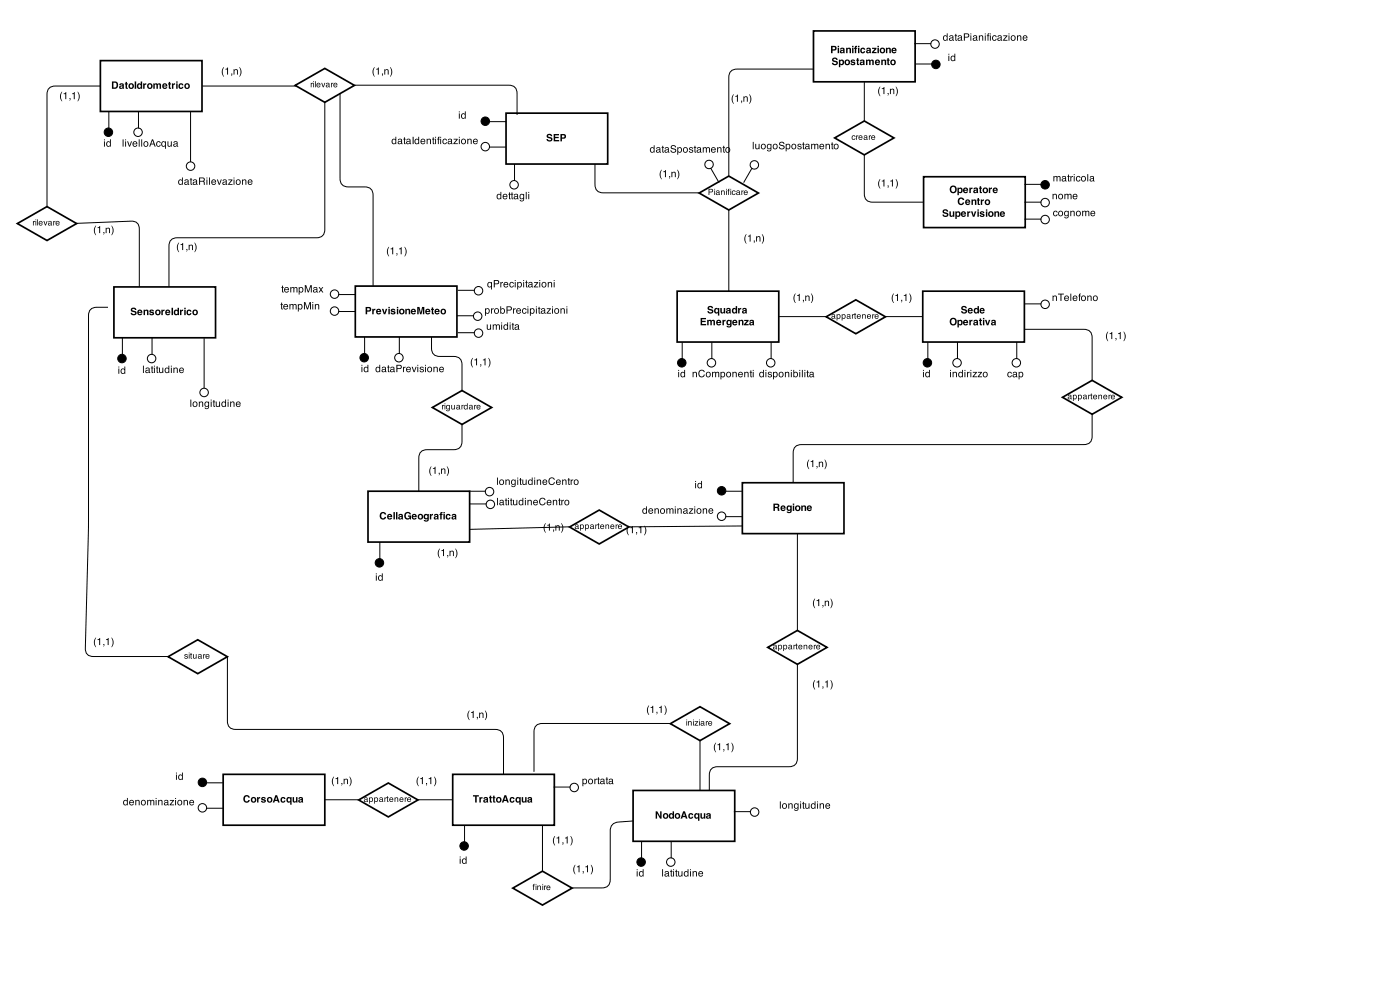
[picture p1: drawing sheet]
<svg xmlns="http://www.w3.org/2000/svg" width="319mm" height="226mm" viewBox="0 0 319 226" stroke-linecap="round" stroke-linejoin="round" font-family="sans-serif">
<path d="M115.4 25.8h23.2v11.6h-23.2z" fill="none" stroke="#000" stroke-width=".39"/>
<g fill="#000">
<path d="M89.6 31.9a.42 .42 0 0 0-.1 .6 .42 .42 0 0 0 .6 .1 .42 .42 0 0 0 .1-.6 .42 .42 0 0 0-.6-.1zM89.5 31.7l.4-.1 .3 .2v-.6h.2v1.6h-.2v-.1a.59 .59 0 0 1-.9-.1 .59 .59 0 0 1 .2-.9zM90.9 32.4v.1a.28 .28 0 0 0 .4 .2 .28 .28 0 0 0 .1-.4zM90.9 31.7l.5-.1 .3 .2 .1 1-.3-.1a.4 .4 0 0 1-.7 .1 .4 .4 0 0 1 .3-.7l.4-.1a.28 .28 0 0 0-.3-.3 .28 .28 0 0 0-.3 .3h-.2zM92.1 31.3h.2v.3h.2v.2h-.2v.8l.2 .2-.4-.1v-.9h-.1zM92.8 32.4v.1a.28 .28 0 0 0 .4 .2 .28 .28 0 0 0 .1-.4zM92.8 31.7l.5-.1 .3 .2 .2 1-.4-.1a.4 .4 0 0 1-.7 .1 .4 .4 0 0 1 .3-.7l.4-.1a.28 .28 0 0 0-.2-.3 .28 .28 0 0 0-.3 .3h-.2zM94.1 31.2h.2v1.6h-.2zM94.8 31.9a.42 .42 0 0 0-.1 .6 .42 .42 0 0 0 .6 .1 .42 .42 0 0 0 .1-.6 .42 .42 0 0 0-.6-.1zM94.7 31.7l.5-.1 .2 .2v-.6h.2v1.6h-.2v-.1a.59 .59 0 0 1-.9-.1 .59 .59 0 0 1 .2-.9zM96 31.8a.56 .56 0 0 1 .7-.1 .56 .56 0 0 1 .3 .6h-.9a.35 .35 0 0 0 .3 .4 .35 .35 0 0 0 .4-.2h.2a.61 .61 0 0 1-1 .3 .61 .61 0 0 1 0-1zM96.2 31.9l-.1 .2h.7l-.2-.3zM97.3 31.6h.2v.2a.43 .43 0 0 1 .5-.2 .43 .43 0 0 1 .3 .5v.7h-.2v-.7a.3 .3 0 0 0-.4-.3 .3 .3 0 0 0-.2 .4v.6h-.2zM98.7 31.3h.2v.3h.2v.2h-.2v.8l.2 .2-.4-.1v-.9h-.2zM99.2 31.6h.2v1.2h-.2zM99.2 31.2h.2v.2h-.2zM99.9 31.3l.4-.1-.2 .3 .2 .3h-.2v1h-.2v-1h-.2zM100.4 31.6h.2v1.2h-.2zM100.4 31.2h.2v.2h-.2zM101 31.8l.6-.2 .3 .4-.2-.1a.37 .37 0 0 0-.5 .1 .37 .37 0 0 0 0 .5 .37 .37 0 0 0 .5 0l.2-.1a.58 .58 0 0 1-.9 .3 .58 .58 0 0 1 0-.9zM102.3 32.4v.1a.28 .28 0 0 0 .4 .2 .28 .28 0 0 0 .1-.4zM102.3 31.7l.5-.1 .3 .2 .1 1-.3-.1a.4 .4 0 0 1-.7 .1 .4 .4 0 0 1 .3-.7l.4-.1a.28 .28 0 0 0-.3-.3 .28 .28 0 0 0-.3 .3h-.2zM103.4 31.6h1l-.7 1.1h.7v.1h-1l.7-1h-.7zM104.6 31.6h.2v1.2h-.2zM104.6 31.2h.2v.2h-.2zM105.4 31.9a.4 .4 0 0 0 0 .7 .4 .4 0 0 0 .6-.2l-.1-.6zM105.1 32.2a.65 .65 0 0 1 1.3 0 .65 .65 0 0 1-1.3 0zM106.6 31.6h.2v.2a.43 .43 0 0 1 .5-.2 .43 .43 0 0 1 .3 .5v.7h-.2v-.7a.3 .3 0 0 0-.4-.3 .3 .3 0 0 0-.2 .4v.6h-.2zM108 31.8a.56 .56 0 0 1 .7-.1 .56 .56 0 0 1 .3 .6h-.9a.35 .35 0 0 0 .2 .4 .35 .35 0 0 0 .4-.2h.2a.61 .61 0 0 1-.9 .3 .61 .61 0 0 1 0-1zM108.2 31.9l-.1 .2h.7l-.2-.3z" fill-rule="evenodd"/>
<path d="M104.6 25.8h.2v1.2h-.2zM104.6 25.4h.2v.2h-.2zM105.4 26.1a.42 .42 0 0 0-.1 .6 .42 .42 0 0 0 .6 .1 .42 .42 0 0 0 .1-.6 .42 .42 0 0 0-.6-.1zM105.4 25.9l.4-.1 .2 .2v-.6h.2v1.6h-.2v-.1a.59 .59 0 0 1-.9-.1 .59 .59 0 0 1 .3-.9z" fill-rule="evenodd"/>
<path d="M124.8 30.6a.69 .69 0 0 1 1.1 .4h-.3a.27 .27 0 0 0-.3-.3 .27 .27 0 0 0-.2 .5 .61 .61 0 0 1 .7 .2 .61 .61 0 0 1 0 .7 .74 .74 0 0 1-1.2-.4h.4a.35 .35 0 0 0 .3 .3 .35 .35 0 0 0 .3-.3v-.1a.69 .69 0 0 1-.7-.2 .69 .69 0 0 1-.1-.8zM126.3 30.5h1.2v.3h-.9v.4h.8v.3h-.8v.4h.9v.3h-1.2zM128.1 30.8v.5h.4a.25 .25 0 0 0 .2-.2 .25 .25 0 0 0-.2-.3zM127.8 30.5h.7a.54 .54 0 0 1 .6 .6 .54 .54 0 0 1-.6 .5h-.4v.6h-.3z" fill-rule="evenodd"/>
</g>
<circle cx="110.7" cy="27.6" r=".97" fill="#000"/>
<g fill="none" stroke="#000" stroke-width=".23">
<path d="M111.5 27.7h3.9"/>
<circle cx="110.7" cy="27.6" r=".97"/>
</g>
<circle cx="110.7" cy="33.4" r=".97" fill="#fff"/>
<g fill="none" stroke="#000" stroke-width=".23">
<path d="M111.5 33.5h3.9"/>
<circle cx="110.7" cy="33.4" r=".97"/>
</g>
<path d="M185.5 7h23.2v11.6h-23.2z" fill="#fff"/>
<path d="M185.5 7h23.2v11.6h-23.2z" fill="none" stroke="#000" stroke-width=".39"/>
<g fill="#000">
<path d="M189.9 13.3a.69 .69 0 0 1 1.1 .4h-.3a.27 .27 0 0 0-.3-.4 .27 .27 0 0 0-.2 .5 .61 .61 0 0 1 .7 .2 .61 .61 0 0 1 0 .7 .74 .74 0 0 1-1.2-.4h.3a.35 .35 0 0 0 .4 .3 .35 .35 0 0 0 .3-.3v-.1a.69 .69 0 0 1-.7-.2 .69 .69 0 0 1-.1-.7zM191.6 14.3a.35 .35 0 0 0 .7 0 .35 .35 0 0 0-.7 0zM191.3 13.6h.3v.2a.55 .55 0 0 1 .9 .4 .55 .55 0 0 1-.9 .5v.6h-.3zM192.9 14.2a.35 .35 0 0 0 .7 0 .35 .35 0 0 0-.7 0zM192.6 14.2a.66 .66 0 0 1 1.3 0 .66 .66 0 0 1-1.3 0zM194.1 13.7l.6-.1 .3 .4-.5-.2-.2 .2a.56 .56 0 0 1 .6 .2 .56 .56 0 0 1 0 .5 .62 .62 0 0 1-1-.3l.6 .2 .2-.1a.55 .55 0 0 1-.5-.2 .55 .55 0 0 1-.1-.6zM195.4 13.3h.3v.3h.2v.2h-.2v.7l.2 .1v.2l-.5-.1v-.9h-.2zM196.5 14.3l-.1 .2a.22 .22 0 0 0 .3 .1 .22 .22 0 0 0 0-.3zM196.2 13.7l.4-.1 .5 .2 .1 1h-.3l-.1-.1a.44 .44 0 0 1-.6 .1 .44 .44 0 0 1-.1-.6 .44 .44 0 0 1 .6-.1l.1-.1-.1-.2-.6 .2zM197.5 13.6h.3v.2a.39 .39 0 0 1 .7 0 .41 .41 0 0 1 .5-.2 .41 .41 0 0 1 .3 .4v.8h-.4v-.8a.2 .2 0 0 0-.2-.2 .2 .2 0 0 0-.2 .3v.7h-.3v-.7a.2 .2 0 0 0-.2-.3 .2 .2 0 0 0-.2 .3v.7h-.3zM199.9 13.9v.2h.5l-.2-.3zM199.7 13.7a.6 .6 0 0 1 .7-.1 .6 .6 0 0 1 .3 .7h-.9l.2 .3 .7-.1a.64 .64 0 0 1-1 .2 .64 .64 0 0 1 0-1zM201 13.6h.3v.2a.43 .43 0 0 1 .5-.2 .43 .43 0 0 1 .3 .4v.8h-.3v-.8l-.2-.2-.3 .3v.7h-.3zM202.4 13.3h.3v.3h.2v.2h-.2v.7l.2 .1v.2l-.5-.1v-.9h-.2zM203.4 14.2a.35 .35 0 0 0 .6 0 .35 .35 0 0 0-.6 0zM203 14.2a.66 .66 0 0 1 1.3 0 .66 .66 0 0 1-1.3 0z" fill-rule="evenodd"/>
<path d="M189.9 10.7v.5h.3a.25 .25 0 0 0 .2-.2 .25 .25 0 0 0-.2-.3zM189.5 10.5h.7a.54 .54 0 0 1 .6 .5 .54 .54 0 0 1-.6 .5h-.3v.6h-.4zM191 10.4h.4v.3h-.4zM191 10.9h.4v1.2h-.4zM191.9 11.6v.2a.22 .22 0 0 0 .3 .1 .22 .22 0 0 0 0-.3zM191.6 11l.5-.1 .5 .2 .1 1h-.4v-.1a.44 .44 0 0 1-.6 .1 .44 .44 0 0 1-.1-.6 .44 .44 0 0 1 .6-.1l.1-.2-.1-.1-.6 .2zM193 10.9h.3v.2a.43 .43 0 0 1 .5-.2 .43 .43 0 0 1 .3 .4v.8h-.4v-.8l-.2-.2-.2 .2v.8h-.3zM194.3 10.4h.3v.3h-.3zM194.3 10.9h.3v1.2h-.3zM195 10.5l.5-.1v.3l-.2 .1 .2 .1v.2h-.2v1h-.4v-1h-.1zM195.7 10.4h.3v.3h-.3zM195.7 10.9h.3v1.2h-.3zM196.3 11l.7-.1 .3 .4h-.3a.29 .29 0 0 0-.5 .2 .29 .29 0 0 0 .5 .3l.3-.1a.62 .62 0 0 1-.9 .3 .62 .62 0 0 1-.1-1zM197.9 11.6l-.1 .2a.22 .22 0 0 0 .4 .1 .22 .22 0 0 0 0-.3zM197.6 11l.5-.1 .5 .2 .1 1h-.4v-.1a.44 .44 0 0 1-.6 .1 .44 .44 0 0 1-.2-.6 .44 .44 0 0 1 .7-.1l.1-.2-.1-.1-.7 .2zM198.9 10.9h1v.3l-.7 .7h.7v.2h-1.1v-.2l.7-.8h-.6zM200.1 10.4h.3v.3h-.3zM200.1 10.9h.3v1.2h-.3zM200.9 11.5a.35 .35 0 0 0 .7 0 .35 .35 0 0 0-.7 0zM200.6 11.5a.66 .66 0 0 1 1.3 0 .66 .66 0 0 1-1.3 0zM202 10.9h.3v.2a.43 .43 0 0 1 .5-.2 .43 .43 0 0 1 .4 .4v.8h-.4v-.8l-.2-.2-.2 .2v.8h-.4zM203.7 11.2l-.1 .2h.5l-.1-.3zM203.4 11a.6 .6 0 0 1 .8-.1 .6 .6 0 0 1 .3 .7h-.9l.2 .3 .6-.1a.64 .64 0 0 1-.9 .2 .64 .64 0 0 1-.1-1z" fill-rule="evenodd"/>
<path d="M215.3 8.3a.42 .42 0 0 0-.1 .6 .42 .42 0 0 0 .6 .1 .42 .42 0 0 0 .1-.6 .42 .42 0 0 0-.6-.1zM215.3 8.1h.4l.2 .1v-.6h.2v1.7h-.2v-.2a.59 .59 0 0 1-.9-.1 .59 .59 0 0 1 .3-.9zM216.6 8.8v.1a.28 .28 0 0 0 .4 .2 .28 .28 0 0 0 .1-.4zM216.6 8.1l.5-.1 .3 .2 .2 1.1-.4-.2a.4 .4 0 0 1-.7 .1 .4 .4 0 0 1 .3-.6l.4-.1a.27 .27 0 0 0-.2-.3 .27 .27 0 0 0-.3 .2h-.2zM217.9 7.7h.2v.4h.2v.1h-.2v.8l.2 .3-.4-.2v-.9h-.2zM218.6 8.8v.1a.28 .28 0 0 0 .3 .2 .28 .28 0 0 0 .2-.4zM218.6 8.1l.5-.1 .2 .2 .2 1.1-.3-.2a.4 .4 0 0 1-.7 .1 .4 .4 0 0 1 .2-.6l.4-.1a.27 .27 0 0 0-.2-.3 .27 .27 0 0 0-.3 .2h-.2zM219.8 7.6h.7a.48 .48 0 0 1 .5 .5 .48 .48 0 0 1-.5 .5h-.5v.7h-.2zM220 7.8v.6h.5a.29 .29 0 0 0 .3-.3 .29 .29 0 0 0-.3-.3zM221.3 8.1h.2v1.2h-.2zM221.3 7.6h.2v.2h-.2zM222.1 8.8l-.1 .1a.28 .28 0 0 0 .4 .2 .28 .28 0 0 0 .1-.4zM222 8.1l.5-.1 .3 .2 .2 1.1-.4-.2a.4 .4 0 0 1-.7 .1 .4 .4 0 0 1 .3-.6l.4-.1a.27 .27 0 0 0-.2-.3 .27 .27 0 0 0-.3 .2h-.2zM223.2 8.1h.2v.1a.43 .43 0 0 1 .5-.1 .43 .43 0 0 1 .3 .4v.8h-.2v-.8a.3 .3 0 0 0-.4-.3 .3 .3 0 0 0-.2 .4v.7h-.2zM224.6 8.1h.2v1.2h-.2zM224.6 7.6h.2v.2h-.2zM225.3 7.7l.3-.1-.2 .3 .2 .3h-.2v1.1h-.2v-1.1h-.2zM225.7 8.1h.2v1.2h-.2zM225.7 7.6h.2v.2h-.2zM226.4 8.2l.6-.2 .3 .5-.3-.1a.37 .37 0 0 0-.4 0 .37 .37 0 0 0-.1 .5 .37 .37 0 0 0 .5 .1l.3-.2a.58 .58 0 0 1-.9 .4 .58 .58 0 0 1 0-1zM227.7 8.8l-.1 .1a.28 .28 0 0 0 .4 .2 .28 .28 0 0 0 .1-.4zM227.6 8.1l.5-.1 .3 .2 .2 1.1-.4-.2a.4 .4 0 0 1-.7 .1 .4 .4 0 0 1 .3-.6l.4-.1a.27 .27 0 0 0-.2-.3 .27 .27 0 0 0-.3 .2h-.2zM228.8 8.1h.9l-.7 1h.8v.2h-1.1l.8-1.1h-.7zM230 8.1h.2v1.2h-.2zM230 7.6h.2v.2h-.2zM230.8 8.3a.4 .4 0 0 0 0 .7 .4 .4 0 0 0 .6-.2l-.2-.6zM230.5 8.7a.62 .62 0 0 1 1.2 0 .62 .62 0 0 1-1.2 0zM231.9 8.1h.2v.1a.43 .43 0 0 1 .5-.1 .43 .43 0 0 1 .3 .4v.8h-.2v-.8a.3 .3 0 0 0-.4-.3 .3 .3 0 0 0-.2 .4v.7h-.2zM233.4 8.2a.56 .56 0 0 1 .6-.1 .56 .56 0 0 1 .3 .6h-.9a.35 .35 0 0 0 .3 .4 .35 .35 0 0 0 .4-.2h.2a.61 .61 0 0 1-.9 .3 .61 .61 0 0 1 0-1zM233.5 8.3l-.1 .3h.7l-.2-.4z" fill-rule="evenodd"/>
</g>
<circle cx="213.2" cy="10" r=".97" fill="#fff"/>
<g fill="none" stroke="#000" stroke-width=".23">
<path d="M208.5 9.9h3.9"/>
<circle cx="213.2" cy="10" r=".97"/>
</g>
<path d="M154.4 66.3h23.2v11.6h-23.2z" fill="#fff"/>
<path d="M154.4 66.3h23.2v11.6h-23.2z" fill="none" stroke="#000" stroke-width=".39"/>
<g fill="#000">
<path d="M159.8 72.5h1.2v.2h-.9v.4h.8v.3h-.8v.4h.9v.3h-1.2zM161.3 72.9h.3v.2a.39 .39 0 0 1 .7 0 .41 .41 0 0 1 .5-.2 .41 .41 0 0 1 .2 .4v.8h-.3v-.8a.2 .2 0 0 0-.2-.2 .2 .2 0 0 0-.2 .3v.7h-.3v-.7a.2 .2 0 0 0-.2-.3 .2 .2 0 0 0-.2 .3v.7h-.3zM163.7 73.2l-.1 .2h.5l-.1-.3zM163.5 73a.6 .6 0 0 1 .7-.1 .6 .6 0 0 1 .3 .7h-.9l.2 .3 .7-.1a.64 .64 0 0 1-1 .2 .64 .64 0 0 1 0-1zM164.8 72.9h.3v.2l.4-.2v.3l-.4 .1v.8h-.3zM166 73.5a.32 .32 0 0 0 .6 0 .32 .32 0 0 0-.6 0zM165.9 72.9h.4l.2 .2v-.2h.3v1.2a.6 .6 0 0 1-.5 .5 .6 .6 0 0 1-.6-.3h.3a.29 .29 0 0 0 .4 0 .29 .29 0 0 0 .1-.4 .59 .59 0 0 1-.9-.1 .59 .59 0 0 1 .3-.9zM167.4 73.2l-.1 .2h.5l-.1-.3zM167.1 73a.6 .6 0 0 1 .8-.1 .6 .6 0 0 1 .2 .7h-.8l.2 .3 .6-.1a.64 .64 0 0 1-.9 .2 .64 .64 0 0 1-.1-1zM168.4 72.9h.3v.2a.43 .43 0 0 1 .5-.2 .43 .43 0 0 1 .3 .4v.8h-.3v-.8l-.2-.2-.2 .2-.1 .8h-.3zM169.7 72.9h1v.3l-.6 .7h.6v.2h-1v-.2l.6-.8h-.6zM171.3 73.6l-.1 .2a.22 .22 0 0 0 .3 .1 .22 .22 0 0 0 0-.3zM171 73l.4-.1 .5 .2 .1 1h-.3l-.1-.1a.44 .44 0 0 1-.6 .1 .44 .44 0 0 1-.1-.6 .44 .44 0 0 1 .6-.1l.1-.2-.1-.1-.6 .2z" fill-rule="evenodd"/>
<path d="M161.5 69.8a.69 .69 0 0 1 1.1 .4h-.3a.27 .27 0 0 0-.3-.3 .27 .27 0 0 0-.2 .5 .61 .61 0 0 1 .7 .2 .61 .61 0 0 1 0 .7 .74 .74 0 0 1-1.2-.4h.4a.35 .35 0 0 0 .3 .3 .35 .35 0 0 0 .3-.3v-.1a.69 .69 0 0 1-.7-.2 .69 .69 0 0 1-.1-.8zM163.2 70.8a.32 .32 0 0 0 .6 0 .32 .32 0 0 0-.6 0zM163 70.3l.4-.2 .3 .3v-.2h.3v1.7h-.3v-.6a.59 .59 0 0 1-.8-.1 .59 .59 0 0 1 .1-.9zM164.3 70.2h.3v.8l.2 .2 .2-.2 .1-.8h.3v1.2l-.4-.1a.44 .44 0 0 1-.5 .1 .44 .44 0 0 1-.2-.5zM165.9 70.9v.2a.22 .22 0 0 0 .3 .1 .22 .22 0 0 0 0-.3zM165.7 70.3l.4-.1 .5 .1 .1 1.1h-.4v-.1a.44 .44 0 0 1-.6 .1 .44 .44 0 0 1-.1-.6 .44 .44 0 0 1 .6-.1l.1-.2-.1-.1-.6 .2zM167 70.3l.4-.1 .4 .1v-.6h.3v1.7h-.3v-.2a.59 .59 0 0 1-.9 0 .59 .59 0 0 1 .1-.9zM167.2 70.8a.35 .35 0 0 0 .7 0 .35 .35 0 0 0-.7 0zM168.3 70.2h.3v.2l.4-.2v.3l-.3 .1v.8h-.4zM169.6 70.9l-.1 .2a.22 .22 0 0 0 .4 .1 .22 .22 0 0 0 0-.3zM169.3 70.3l.5-.1 .5 .1 .1 1.1h-.4v-.1a.44 .44 0 0 1-.6 .1 .44 .44 0 0 1-.1-.6 .44 .44 0 0 1 .6-.1l.1-.2-.1-.1-.6 .2z" fill-rule="evenodd"/>
<path d="M154.7 84.7h.2v1.2h-.2zM154.7 84.3h.2v.2h-.2zM155.5 85a.42 .42 0 0 0-.1 .6 .42 .42 0 0 0 .6 .1 .42 .42 0 0 0 .1-.6 .42 .42 0 0 0-.6-.1zM155.4 84.8l.4-.1 .2 .2v-.6h.2v1.6h-.2v-.1a.59 .59 0 0 1-.8-.1 .59 .59 0 0 1 .2-.9z" fill-rule="evenodd"/>
</g>
<circle cx="155.5" cy="82.7" r=".97" fill="#000"/>
<g fill="none" stroke="#000" stroke-width=".23">
<path d="M155.6 77.9v3.9"/>
<circle cx="155.5" cy="82.7" r=".97"/>
</g>
<circle cx="162.2" cy="82.7" r=".97" fill="#fff"/>
<g fill="none" stroke="#000" stroke-width=".23">
<path d="M162.3 77.9v3.9"/>
<circle cx="162.2" cy="82.7" r=".97"/>
</g>
<path d="M157.9 84.7h.2v.2a.43 .43 0 0 1 .5-.2 .43 .43 0 0 1 .3 .5v.7h-.2v-.7a.3 .3 0 0 0-.3-.3 .3 .3 0 0 0-.2 .4v.6h-.3zM159.4 84.5a.72 .72 0 0 1 .8-.3 .72 .72 0 0 1 .5 .6h-.2a.59 .59 0 0 0-.9-.2 .59 .59 0 0 0-.1 .9 .5 .5 0 0 0 .6 .3 .5 .5 0 0 0 .4-.5h.2a.8 .8 0 0 1-1.1 .6 .8 .8 0 0 1-.3-1.2zM161.2 85a.4 .4 0 0 0 0 .7 .4 .4 0 0 0 .7-.2l-.2-.6zM160.9 85.4a.65 .65 0 0 1 1.3 0 .65 .65 0 0 1-1.3 0zM162.4 84.7h.2v.2a.4 .4 0 0 1 .7 0 .4 .4 0 0 1 .4-.2 .4 .4 0 0 1 .3 .4v.8h-.2v-.9l-.2-.1-.3 .2v.8h-.2v-.9l-.3-.1-.2 .2v.8h-.2zM164.7 84.9a.41 .41 0 0 0-.2 .7 .41 .41 0 0 0 .6-.1l-.1-.6zM164.3 84.7h.2v.2a.55 .55 0 0 1 .9 .5 .55 .55 0 0 1-.9 .4v.6h-.2zM165.9 85a.4 .4 0 0 0 0 .7 .4 .4 0 0 0 .6-.2l-.2-.6zM165.6 85.4a.62 .62 0 0 1 1.2 0 .62 .62 0 0 1-1.2 0zM167 84.7h.2v.2a.43 .43 0 0 1 .5-.2 .43 .43 0 0 1 .3 .5v.7h-.2v-.7a.3 .3 0 0 0-.4-.3 .3 .3 0 0 0-.2 .4v.6h-.2zM168.5 84.9a.56 .56 0 0 1 .6-.1 .56 .56 0 0 1 .3 .6h-.9a.35 .35 0 0 0 .3 .4 .35 .35 0 0 0 .4-.2h.2a.61 .61 0 0 1-.9 .3 .61 .61 0 0 1 0-1zM168.6 85l-.1 .2h.7l-.2-.3zM169.7 84.7h.2v.2a.43 .43 0 0 1 .5-.2 .43 .43 0 0 1 .3 .5v.7h-.2v-.7a.3 .3 0 0 0-.4-.3 .3 .3 0 0 0-.2 .4v.6h-.2zM171.1 84.4h.2v.3h.2v.2h-.2v.8l.2 .2-.4-.1v-.9h-.1zM171.7 84.7h.2v1.2h-.2zM171.7 84.3h.2v.2h-.2z" fill-rule="evenodd" fill="#000"/>
<circle cx="175.8" cy="82.7" r=".97" fill="#fff"/>
<g fill="none" stroke="#000" stroke-width=".23">
<path d="M175.9 77.9v3.9"/>
<circle cx="175.8" cy="82.7" r=".97"/>
</g>
<path d="M173.4 85a.42 .42 0 0 0-.1 .6 .42 .42 0 0 0 .6 .1 .42 .42 0 0 0 .1-.6 .42 .42 0 0 0-.6-.1zM173.4 84.8l.4-.1 .2 .2v-.6h.2v1.6h-.2v-.1a.59 .59 0 0 1-.9-.1 .59 .59 0 0 1 .3-.9zM174.6 84.7h.2v1.2h-.2zM174.6 84.3h.2v.2h-.2zM175.2 84.8h.6l.2 .3h-.2a.26 .26 0 0 0-.2-.2 .26 .26 0 0 0-.3 .2l.1 .1a.43 .43 0 0 1 .6 .3 .43 .43 0 0 1-.4 .5l-.4-.1-.1-.3h.2a.29 .29 0 0 0 .3 .2 .29 .29 0 0 0 .2-.2v-.1a.5 .5 0 0 1-.5-.2 .5 .5 0 0 1-.1-.5zM176.6 84.9a.41 .41 0 0 0-.1 .7 .41 .41 0 0 0 .6-.1l-.1-.6zM176.3 84.7h.2v.2a.55 .55 0 0 1 .8 .5 .55 .55 0 0 1-.8 .4v.6h-.2zM177.9 85a.4 .4 0 0 0-.1 .7 .4 .4 0 0 0 .7-.2l-.2-.6zM177.6 85.4a.62 .62 0 0 1 1.2 0 .62 .62 0 0 1-1.2 0zM179 84.7h.2v.2a.43 .43 0 0 1 .5-.2 .43 .43 0 0 1 .3 .5v.7h-.2v-.7a.3 .3 0 0 0-.4-.3 .3 .3 0 0 0-.2 .4v.6h-.2zM180.4 84.7h.2v1.2h-.2zM180.4 84.3h.2v.2h-.2zM180.9 84.3h.2v.6a.56 .56 0 0 1 .9 .4 .56 .56 0 0 1-.9 .5v.1h-.2zM181.2 85a.42 .42 0 0 0-.1 .6 .42 .42 0 0 0 .6 .1 .42 .42 0 0 0 .1-.6 .42 .42 0 0 0-.6-.1zM182.3 84.7h.2v1.2h-.2zM182.3 84.3h.2v.2h-.2zM182.9 84.3h.2v1.6h-.2zM183.4 84.7h.2v1.2h-.2zM183.4 84.3h.2v.2h-.2zM184.1 84.4h.2v.3h.2v.2h-.2v.8l.2 .2-.4-.1v-.9h-.2zM184.8 85.5v.1a.28 .28 0 0 0 .3 .2 .28 .28 0 0 0 .2-.4zM184.8 84.8l.5-.1 .2 .2 .2 1.1-.3-.2a.4 .4 0 0 1-.7 .1 .4 .4 0 0 1 .2-.6l.4-.1a.27 .27 0 0 0-.2-.3 .27 .27 0 0 0-.3 .2h-.2z" fill-rule="evenodd" fill="#000"/>
<path d="M159.4 44l6.8-3.9 6.8 3.9-6.8 3.8z" fill="#fff"/>
<path d="M159.4 44l6.8-3.9 6.8 3.9-6.8 3.8z" fill="none" stroke="#000" stroke-width=".39"/>
<g fill="#000">
<path d="M167.2 21.5h.2l-.3 1.3 .3 .9-.4-.4-.2-.6zM167.7 21.9l.6-.3v1.6h-.2v-1.2h-.4zM169 22.9h.2v.5l-.2 .1 .1-.3zM169.5 22h.2v.1a.43 .43 0 0 1 .5-.1 .43 .43 0 0 1 .3 .4v.8h-.2v-.8a.3 .3 0 0 0-.3-.3 .3 .3 0 0 0-.3 .4v.7h-.2zM170.8 21.5a1.37 1.37 0 0 1 0 2.2l.3-1.1z" fill-rule="evenodd"/>
<path d="M161.6 43h.6a.4 .4 0 0 1 .4 .4 .4 .4 0 0 1-.4 .4h-.4v.6h-.2zM161.8 43.2v.5h.3a.24 .24 0 0 0 .3-.3 .24 .24 0 0 0-.3-.2zM162.9 43.4h.2v1h-.2zM162.9 43h.2v.2h-.2zM163.4 44.1a.24 .24 0 0 0 .3 .2 .24 .24 0 0 0 .1-.4zM163.4 43.5h.6l.2 .9-.3-.1a.34 .34 0 0 1-.6 .1 .34 .34 0 0 1 .3-.6h.3a.23 .23 0 0 0-.2-.3 .23 .23 0 0 0-.3 .2h-.1zM164.4 43.4l.2 .2a.36 .36 0 0 1 .4-.2 .36 .36 0 0 1 .3 .4v.6h-.2v-.7l-.2-.2-.3 .2v.7h-.2zM165.6 43.4h.2v1h-.2zM165.6 43h.2v.2h-.2zM166.1 43.1l.3-.1-.2 .3 .2 .2h-.2v.9h-.2v-.9h-.1zM166.6 43.4h.1v1h-.1zM166.6 43h.1v.2h-.1zM167 43.5l.5-.1 .2 .3h-.1a.31 .31 0 0 0-.5 0 .31 .31 0 0 0 0 .4 .31 .31 0 0 0 .4 .1l.2-.1a.49 .49 0 0 1-.7 .2 .49 .49 0 0 1 0-.8zM168.1 44.1h-.1a.24 .24 0 0 0 .4 .2 .24 .24 0 0 0 .1-.4zM168 43.5h.7l.1 .9-.2-.1a.34 .34 0 0 1-.6 .1 .34 .34 0 0 1 .2-.6h.3a.23 .23 0 0 0-.2-.3 .23 .23 0 0 0-.2 .2h-.2zM169.1 43.4h.1v.2l.4-.2v.2l-.3 .1v.7h-.2zM169.7 43.5a.46 .46 0 0 1 .6-.1 .46 .46 0 0 1 .2 .6h-.7a.29 .29 0 0 0 .2 .3 .29 .29 0 0 0 .3-.2h.2v.1a.51 .51 0 0 1-.8 .1 .51 .51 0 0 1 0-.8zM169.9 43.6l-.1 .2h.5l-.1-.2z" fill-rule="evenodd"/>
<path d="M170.1 53.4h.2l-.3 1.2 .3 .9-.4-.3-.2-.7zM170.6 53.7l.6-.3v1.6h-.2v-1.1h-.4zM171.9 54.8h.2v.5l-.2 .1 .1-.3zM172.4 53.8h.2v.2a.43 .43 0 0 1 .5-.2 .43 .43 0 0 1 .3 .5v.7h-.2v-.7a.3 .3 0 0 0-.4-.3 .3 .3 0 0 0-.2 .4v.6h-.2zM173.7 53.4a1.37 1.37 0 0 1 0 2.1l.3-1.1z" fill-rule="evenodd"/>
</g>
<path d="M185.5 15.7h-17.4a1.71 1.71 0 0 0-1.9 2v22.4" fill="none" stroke="#000" stroke-width=".23"/>
<path d="M26 65.4h23.2v11.6h-23.2z" fill="#fff"/>
<path d="M26 65.4h23.2v11.6h-23.2z" fill="none" stroke="#000" stroke-width=".39"/>
<path d="M30 70.2a.69 .69 0 0 1 1.1 .4h-.3a.27 .27 0 0 0-.4-.3 .27 .27 0 0 0-.1 .4 .61 .61 0 0 1 .7 .3 .61 .61 0 0 1 0 .7 .74 .74 0 0 1-1.2-.4h.3a.35 .35 0 0 0 .4 .3 .35 .35 0 0 0 .3-.3v-.1a.69 .69 0 0 1-.7-.2 .69 .69 0 0 1-.1-.8zM31.7 70.9l-.1 .2h.5l-.1-.3zM31.5 70.7a.6 .6 0 0 1 .7-.1 .6 .6 0 0 1 .3 .7h-.9l.2 .3 .6-.2a.64 .64 0 0 1-.9 .3 .64 .64 0 0 1 0-1zM32.7 70.6h.4v.1a.43 .43 0 0 1 .4-.1 .43 .43 0 0 1 .4 .4v.8h-.4v-.8l-.2-.2-.2 .2v.8h-.4zM34.2 70.7l.6-.1 .3 .3-.5-.1-.2 .1a.56 .56 0 0 1 .5 .2 .56 .56 0 0 1 .1 .6 .62 .62 0 0 1-1-.3l.6 .2 .2-.2a.55 .55 0 0 1-.5-.2 .55 .55 0 0 1-.1-.5zM35.7 71.2a.35 .35 0 0 0 .7 0 .35 .35 0 0 0-.7 0zM35.4 71.2a.66 .66 0 0 1 1.3 0 .66 .66 0 0 1-1.3 0zM36.8 70.6h.3v.2l.4-.3v.4l-.3 .1-.1 .8h-.3zM38.1 70.9l-.1 .2h.5l-.2-.3zM37.8 70.7a.6 .6 0 0 1 .8-.1 .6 .6 0 0 1 .2 .7h-.8l.2 .3 .6-.2a.64 .64 0 0 1-.9 .3 .64 .64 0 0 1-.1-1zM39.1 70.1h.4v1.7h-.4zM39.8 70.7l.4-.2 .3 .2v-.6h.3v1.7h-.3v-.2a.59 .59 0 0 1-.8 0 .59 .59 0 0 1 .1-.9zM39.9 71.2a.35 .35 0 0 0 .7 0 .35 .35 0 0 0-.7 0zM41 70.6h.4v.2l.4-.3v.4l-.4 .1v.8h-.4zM42 70.1h.3v.3h-.3zM42 70.6h.3v1.2h-.3zM42.7 70.7l.6-.1 .4 .4-.4-.1a.29 .29 0 0 0-.4 .3 .29 .29 0 0 0 .4 .2h.4a.62 .62 0 0 1-1 .3 .62 .62 0 0 1 0-1zM44.2 71.2a.35 .35 0 0 0 .7 0 .35 .35 0 0 0-.7 0zM43.9 71.2a.66 .66 0 0 1 1.3 0 .66 .66 0 0 1-1.3 0z" fill-rule="evenodd" fill="#000"/>
<circle cx="27.8" cy="81.7" r=".97" fill="#000"/>
<g fill="none" stroke="#000" stroke-width=".23">
<path d="M27.9 77v3.8"/>
<circle cx="27.8" cy="81.7" r=".97"/>
</g>
<circle cx="34.6" cy="81.7" r=".97" fill="#fff"/>
<g fill="none" stroke="#000" stroke-width=".23">
<path d="M34.7 77v3.8"/>
<circle cx="34.6" cy="81.7" r=".97"/>
</g>
<path d="M32.6 83.3h.2v1.7h-.2zM33.4 84.6l-.1 .1a.28 .28 0 0 0 .4 .1 .28 .28 0 0 0 .1-.4zM33.3 83.8h.5l.3 .1 .2 1.1-.4-.2a.4 .4 0 0 1-.7 .1 .4 .4 0 0 1 .3-.6l.4-.1a.28 .28 0 0 0-.2-.3 .28 .28 0 0 0-.3 .2h-.2zM34.6 83.4h.2v.4h.2v.1h-.2v.8l.2 .3-.4-.2v-.9h-.2zM35.1 83.8h.2v1.2h-.2zM35.1 83.3h.2v.3h-.2zM35.7 83.4h.2v.4h.2v.1h-.2v.8l.2 .3-.4-.2v-.9h-.1zM36.3 83.8h.2v.9l.2 .1 .3-.2v-.8h.2v1.2h-.2v-.2a.42 .42 0 0 1-.4 .2 .42 .42 0 0 1-.3-.4zM37.8 84a.42 .42 0 0 0-.1 .6 .42 .42 0 0 0 .6 .1 .42 .42 0 0 0 .1-.6 .42 .42 0 0 0-.6-.1zM37.8 83.8h.4l.2 .1v-.6h.2v1.7h-.2v-.2a.59 .59 0 0 1-.9-.1 .59 .59 0 0 1 .3-.9zM39 83.8h.2v1.2h-.2zM39 83.3h.2v.3h-.2zM39.6 83.8h.1v.1a.43 .43 0 0 1 .5-.1 .43 .43 0 0 1 .3 .4v.8h-.2v-.8a.3 .3 0 0 0-.3-.3 .3 .3 0 0 0-.2 .4v.7h-.2zM41 83.9a.56 .56 0 0 1 .7-.1 .56 .56 0 0 1 .2 .6h-.8a.35 .35 0 0 0 .2 .4 .35 .35 0 0 0 .4-.2h.2a.61 .61 0 0 1-.9 .3 .61 .61 0 0 1 0-1zM41.2 84l-.1 .3h.6l-.1-.3z" fill-rule="evenodd" fill="#000"/>
<circle cx="46.5" cy="89.4" r=".97" fill="#fff"/>
<g fill="none" stroke="#000" stroke-width=".23">
<path d="M46.5 77.1v11.4"/>
<circle cx="46.5" cy="89.4" r=".97"/>
</g>
<path d="M43.4 91h.2v1.7h-.2zM44.2 91.8a.4 .4 0 0 0 0 .6 .4 .4 0 0 0 .6-.1l-.1-.6zM43.9 92.1a.62 .62 0 0 1 1.2 0 .62 .62 0 0 1-1.2 0zM45.3 91.5h.2v.2a.43 .43 0 0 1 .5-.2 .43 .43 0 0 1 .3 .4v.8h-.2v-.8a.3 .3 0 0 0-.3-.2 .3 .3 0 0 0-.3 .4v.6h-.2zM46.8 91.6l.3-.1 .4 .2v-.2h.2v1.1a.53 .53 0 0 1-.4 .6 .53 .53 0 0 1-.6-.3l.6 .1 .2-.5a.57 .57 0 0 1-.9 0 .57 .57 0 0 1 .2-.9zM47 91.7a.4 .4 0 0 0-.2 .6 .4 .4 0 0 0 .6 .1v-.6zM48 91.5h.3v1.2h-.3zM48 91h.3v.3h-.3zM48.7 91.2h.2v.3h.2v.2h-.2v.8l.2 .2-.4-.1v-.9h-.2zM49.2 91.5h.2v.9l.2 .2 .3-.2 .1-.9h.2v1.2h-.2v-.2a.42 .42 0 0 1-.5 .2 .42 .42 0 0 1-.3-.4zM50.8 91.8a.42 .42 0 0 0-.1 .6 .42 .42 0 0 0 .6 .1 .42 .42 0 0 0 .1-.6 .42 .42 0 0 0-.6-.1zM50.7 91.6l.4-.1 .3 .2v-.7h.1v1.7h-.1v-.2a.59 .59 0 0 1-.9-.1 .59 .59 0 0 1 .2-.8zM51.9 91.5h.2v1.2h-.2zM51.9 91h.2v.3h-.2zM52.5 91.5h.2v.2a.43 .43 0 0 1 .5-.2 .43 .43 0 0 1 .3 .4v.8h-.2v-.8a.3 .3 0 0 0-.4-.2 .3 .3 0 0 0-.2 .4v.6h-.2zM53.9 91.7a.56 .56 0 0 1 .7-.2 .56 .56 0 0 1 .3 .7h-.9a.35 .35 0 0 0 .3 .4 .35 .35 0 0 0 .4-.3h.2a.61 .61 0 0 1-1 .3 .61 .61 0 0 1 0-.9zM54.1 91.7l-.1 .3h.7l-.2-.3z" fill-rule="evenodd" fill="#000"/>
<path d="M67.3 19.5l6.8-3.9 6.7 3.9-6.7 3.8z" fill="#fff"/>
<path d="M67.3 19.5l6.8-3.9 6.7 3.9-6.7 3.8z" fill="none" stroke="#000" stroke-width=".39"/>
<g fill="#000">
<path d="M51 15.3h.1l-.3 1.3 .3 .9-.3-.4-.2-.6zM51.4 15.7l.6-.3v1.6h-.2v-1.2h-.4zM52.7 16.7h.3l-.1 .5-.2 .1 .2-.3zM53.3 15.8h.2v.2a.43 .43 0 0 1 .5-.2 .43 .43 0 0 1 .3 .4v.8h-.3v-.8a.3 .3 0 0 0-.3-.2 .3 .3 0 0 0-.2 .4v.6h-.2zM54.5 15.3a1.37 1.37 0 0 1 0 2.2l.4-1.1z" fill-rule="evenodd"/>
<path d="M70.9 18.9h.1v.2l.4-.2v.1l-.3 .2-.1 .7h-.1zM71.4 18.9h.2v1h-.2zM71.4 18.5h.2v.2h-.2zM71.8 18.5h.2v1.4h-.2zM72.3 19a.46 .46 0 0 1 .6-.1 .46 .46 0 0 1 .2 .5h-.8a.29 .29 0 0 0 .3 .4 .29 .29 0 0 0 .3-.2h.2l-.1 .1a.51 .51 0 0 1-.8 .1 .51 .51 0 0 1 .1-.8zM72.4 19.1l-.1 .2h.6l-.1-.3zM73.3 18.9h.2l.2 .8 .3-.8h.2l-.4 1h-.2zM74.5 19.5v.1a.24 .24 0 0 0 .3 .1 .24 .24 0 0 0 .1-.3zM74.5 18.9l.6 .1 .1 .9-.2-.1a.34 .34 0 0 1-.6 .1 .34 .34 0 0 1 .2-.6l.4-.1a.23 .23 0 0 0-.2-.2 .23 .23 0 0 0-.3 .2h-.2zM75.5 18.9h.2v.2l.3-.2v.1l-.3 .2v.7h-.2zM76.2 19a.46 .46 0 0 1 .5-.1 .46 .46 0 0 1 .2 .5h-.7a.29 .29 0 0 0 .2 .4 .29 .29 0 0 0 .4-.2h.1v.1a.51 .51 0 0 1-.8 .1 .51 .51 0 0 1 .1-.8zM76.3 19.1l-.1 .2h.6l-.2-.3z" fill-rule="evenodd"/>
<path d="M85.3 15.3h.2l-.3 1.3 .3 .9-.4-.4-.1-.6zM85.8 15.7l.6-.3v1.6h-.2v-1.2h-.4zM87.1 16.7h.2v.5l-.2 .1 .1-.3zM87.6 15.8h.2v.2a.43 .43 0 0 1 .5-.2 .43 .43 0 0 1 .3 .4v.8h-.2v-.8a.3 .3 0 0 0-.3-.2 .3 .3 0 0 0-.3 .4v.6h-.2zM88.9 15.3a1.37 1.37 0 0 1 0 2.2l.3-1.1z" fill-rule="evenodd"/>
</g>
<path d="M80.8 19.4h35.2a1.71 1.71 0 0 1 1.9 1.9v4.9M74.1 23.3v28.9a1.71 1.71 0 0 1-2 2h-31.6a1.71 1.71 0 0 0-2 1.9v9.3" fill="none" stroke="#000" stroke-width=".23"/>
<circle cx="117.2" cy="42.1" r=".97" fill="#fff"/>
<g fill="none" stroke="#000" stroke-width=".23">
<path d="M208.7 14.6h3.9M117.3 37.4v3.8"/>
<circle cx="213.4" cy="14.7" r=".97"/>
<circle cx="117.2" cy="42.1" r=".97"/>
</g>
<g fill="#000">
<path d="M216.3 12.7h.2v1.2h-.2zM216.3 12.2h.2v.3h-.2zM217.1 13a.42 .42 0 0 0-.1 .6 .42 .42 0 0 0 .6 0 .42 .42 0 0 0 .1-.5 .42 .42 0 0 0-.6-.1zM217 12.8l.4-.1 .2 .2v-.7h.2v1.7h-.1v-.2a.59 .59 0 0 1-.9-.1 .59 .59 0 0 1 .2-.8z" fill-rule="evenodd"/>
<path d="M113.6 44.5a.42 .42 0 0 0-.1 .5 .42 .42 0 0 0 .5 .1 .42 .42 0 0 0 .1-.6 .42 .42 0 0 0-.5 0zM113.5 44.2h.4l.2 .1v-.6h.2v1.7h-.2v-.2a.59 .59 0 0 1-.9-.1 .59 .59 0 0 1 .3-.9zM114.8 44.3a.56 .56 0 0 1 .7-.1 .56 .56 0 0 1 .2 .6h-.9a.35 .35 0 0 0 .3 .4 .35 .35 0 0 0 .4-.2h.2a.61 .61 0 0 1-.9 .3 .61 .61 0 0 1 0-1zM114.9 44.4l-.1 .3h.7l-.2-.3zM116.1 43.8h.2v.4h.2v.1h-.2v.8l.2 .3-.4-.1v-1h-.2zM116.7 43.8h.2v.4h.2v.1h-.2v.8l.2 .3-.4-.1v-1h-.2zM117.4 45l-.1 .1a.28 .28 0 0 0 .4 .1 .28 .28 0 0 0 .1-.4zM117.3 44.2h.6l.2 .1 .2 1.1-.3-.2a.4 .4 0 0 1-.7 .2 .4 .4 0 0 1 .2-.7l.4-.1a.28 .28 0 0 0-.2-.3 .28 .28 0 0 0-.3 .2h-.2zM118.6 44.3l.4-.1 .3 .1v-.1h.2v1.1a.53 .53 0 0 1-.4 .6 .53 .53 0 0 1-.6-.4l.7 .2 .1-.5a.57 .57 0 0 1-.8 0 .57 .57 0 0 1 .1-.9zM118.8 44.4a.4 .4 0 0 0-.1 .6 .4 .4 0 0 0 .6 0l-.1-.6zM119.9 43.7h.2v1.7h-.2zM120.5 44.2h.2v1.2h-.2zM120.5 43.7h.2v.3h-.2z" fill-rule="evenodd"/>
</g>
<circle cx="213.4" cy="14.7" r=".97" fill="#000"/>
<path d="M210.6 40.3h23.2v11.6h-23.2z" fill="#fff"/>
<path d="M210.6 40.3h23.2v11.6h-23.2z" fill="none" stroke="#000" stroke-width=".39"/>
<g fill="#000">
<path d="M215.1 47.8a.69 .69 0 0 1 1.1 .4h-.3a.27 .27 0 0 0-.3-.3 .27 .27 0 0 0-.2 .4 .61 .61 0 0 1 .7 .3 .61 .61 0 0 1 0 .7 .74 .74 0 0 1-1.2-.4h.4a.35 .35 0 0 0 .3 .3 .35 .35 0 0 0 .3-.3v-.1a.69 .69 0 0 1-.7-.2 .69 .69 0 0 1-.1-.8zM216.5 48.2h.3v.8l.2 .2 .3-.3v-.7h.3v1.2l-.4-.1a.44 .44 0 0 1-.5 .1 .44 .44 0 0 1-.2-.5zM218.1 48.8a.35 .35 0 0 0 .7 0 .35 .35 0 0 0-.7 0zM217.9 48.2h.3v.1a.55 .55 0 0 1 .9 .5 .55 .55 0 0 1-.9 .4v.7h-.3zM219.5 48.5v.2h.5l-.2-.3zM219.3 48.3a.6 .6 0 0 1 .7-.1 .6 .6 0 0 1 .3 .7h-.9l.2 .3 .7-.2a.64 .64 0 0 1-1 .3 .64 .64 0 0 1 0-1zM220.6 48.2h.3v.2l.4-.3v.4l-.4 .1v.8h-.3zM221.4 48.2h.4l.2 .9 .3-.9h.3l-.4 1.2h-.3zM222.9 47.7h.3v.3h-.3zM222.9 48.2h.3v1.2h-.3zM223.6 48.3l.6-.1 .3 .3-.6-.1-.1 .1a.56 .56 0 0 1 .5 .2 .56 .56 0 0 1 .1 .6 .62 .62 0 0 1-1-.3l.6 .2 .2-.2a.55 .55 0 0 1-.6-.2 .55 .55 0 0 1 0-.5zM224.8 47.7h.4v.3h-.4zM224.8 48.2h.4v1.2h-.4zM225.7 48.8a.35 .35 0 0 0 .7 0 .35 .35 0 0 0-.7 0zM225.3 48.8a.66 .66 0 0 1 1.3 0 .66 .66 0 0 1-1.3 0zM226.8 48.2h.3v.1a.43 .43 0 0 1 .5-.2 .43 .43 0 0 1 .3 .5v.8h-.4v-.8l-.2-.2-.2 .2v.8h-.3zM228.4 48.5l-.1 .2h.5l-.1-.3zM228.2 48.3a.6 .6 0 0 1 .7-.1 .6 .6 0 0 1 .3 .7h-.9l.2 .3 .7-.2a.64 .64 0 0 1-1 .3 .64 .64 0 0 1 0-1z" fill-rule="evenodd"/>
<path d="M217 42.7a.52 .52 0 0 0 0 .9 .52 .52 0 0 0 .8-.3 .5 .5 0 0 0-.1-.6 .5 .5 0 0 0-.7 0zM216.6 43.1a.86 .86 0 0 1 1.7 0 .86 .86 0 0 1-1.7 0zM218.6 43.4a.35 .35 0 0 0 .7 0 .35 .35 0 0 0-.7 0zM218.3 42.8h.4v.1a.55 .55 0 0 1 .8 .5 .55 .55 0 0 1-.8 .4v.7h-.4zM220 43.1l-.1 .1h.5l-.1-.2zM219.8 42.9a.6 .6 0 0 1 .7-.1 .6 .6 0 0 1 .3 .7h-.9l.2 .3 .7-.2a.64 .64 0 0 1-1 .3 .64 .64 0 0 1 0-1zM221.1 42.8h.3v.2l.4-.3v.4l-.4 .1v.8h-.3zM222.3 43.5v.2a.22 .22 0 0 0 .3 .1 .22 .22 0 0 0 0-.4zM222.1 42.9l.4-.2 .5 .2 .1 1.1h-.4v-.2a.44 .44 0 0 1-.6 .2 .44 .44 0 0 1-.1-.6 .44 .44 0 0 1 .6-.2l.1-.1-.1-.1-.6 .2zM223.4 42.4h.3v.4h.2v.2h-.2v.7l.2 .1v.2l-.5-.1v-.9h-.2zM224.4 43.4a.35 .35 0 0 0 .7 0 .35 .35 0 0 0-.7 0zM224.1 43.4a.66 .66 0 0 1 1.3 0 .66 .66 0 0 1-1.3 0zM225.5 42.8h.3v.2l.4-.3v.4l-.3 .1-.1 .8h-.3zM226.8 43.1l-.1 .1h.5l-.2-.2zM226.5 42.9a.6 .6 0 0 1 .8-.1 .6 .6 0 0 1 .2 .7h-.8l.2 .3 .6-.2a.64 .64 0 0 1-.9 .3 .64 .64 0 0 1-.1-1z" fill-rule="evenodd"/>
<path d="M218.6 45.2a.74 .74 0 0 1 1.3 .4h-.4a.45 .45 0 0 0-.6-.2 .45 .45 0 0 0-.1 .6 .39 .39 0 0 0 .3 .4 .39 .39 0 0 0 .4-.3h.4a.81 .81 0 0 1-1.2 .5 .81 .81 0 0 1-.2-1.2zM220.5 45.8l-.1 .2h.5l-.1-.3zM220.3 45.6a.6 .6 0 0 1 .7-.1 .6 .6 0 0 1 .3 .7h-.9l.2 .3 .6-.2a.64 .64 0 0 1-.9 .3 .64 .64 0 0 1 0-1zM221.5 45.5h.4v.1a.43 .43 0 0 1 .4-.2 .43 .43 0 0 1 .4 .5v.8h-.4v-.8l-.2-.2-.2 .2v.8h-.4zM222.9 45.1h.4v.4h.2v.2h-.2v.7l.2 .1v.2l-.5-.1-.1-.9h-.1zM223.7 45.5h.3v.2l.4-.3v.4l-.4 .1v.8h-.3zM224.9 46.1a.35 .35 0 0 0 .7 0 .35 .35 0 0 0-.7 0zM224.5 46.1a.7 .7 0 0 1 1.4 0 .7 .7 0 0 1-1.4 0z" fill-rule="evenodd"/>
<path d="M240 44.2h.2v.1a.43 .43 0 0 1 .5-.1 .43 .43 0 0 1 .3 .4v.8h-.2v-.8a.3 .3 0 0 0-.4-.2 .3 .3 0 0 0-.2 .4v.6h-.2zM241.6 44.5a.4 .4 0 0 0 0 .6 .4 .4 0 0 0 .6-.2l-.2-.5zM241.3 44.8a.62 .62 0 0 1 1.2 0 .62 .62 0 0 1-1.2 0zM242.7 44.2h.2v.1a.4 .4 0 0 1 .7 0 .4 .4 0 0 1 .5-.1 .4 .4 0 0 1 .3 .4v.8h-.2l-.1-1-.2-.1-.2 .2v.9h-.3v-1h-.3l-.1 .1-.1 .9h-.2zM244.8 44.3a.56 .56 0 0 1 .6-.1 .56 .56 0 0 1 .3 .6h-.9a.35 .35 0 0 0 .3 .4 .35 .35 0 0 0 .4-.2h.2a.61 .61 0 0 1-.9 .3 .61 .61 0 0 1 0-1zM244.9 44.4l-.1 .3h.7l-.2-.3z" fill-rule="evenodd"/>
</g>
<circle cx="238.3" cy="46.2" r=".97" fill="#fff"/>
<g fill="none" stroke="#000" stroke-width=".23">
<path d="M233.6 46.1h3.9M233.6 42h3.9"/>
<circle cx="238.3" cy="46.2" r=".97"/>
<circle cx="238.3" cy="42.1" r=".97"/>
</g>
<circle cx="238.3" cy="42.1" r=".97" fill="#000"/>
<g fill="#000">
<path d="M240.2 40.1h.2v.2a.4 .4 0 0 1 .7 0 .4 .4 0 0 1 .5-.2 .4 .4 0 0 1 .3 .4v.8h-.3v-.9l-.2-.1-.2 .2-.1 .8h-.2v-.9l-.3-.1-.1 .2-.1 .8h-.2zM242.3 40.9v.1a.28 .28 0 0 0 .4 .2 .28 .28 0 0 0 .1-.4zM242.3 40.2l.5-.1 .3 .2 .1 1-.3-.1a.4 .4 0 0 1-.7 .1 .4 .4 0 0 1 .3-.7l.4-.1a.27 .27 0 0 0-.3-.3 .27 .27 0 0 0-.2 .3h-.2zM243.5 39.8h.3v.3h.1v.2h-.1v.8l.1 .2-.3-.1-.1-.9h-.1zM244.1 40.1h.2v.2l.4-.2v.2l-.4 .2v.8h-.2zM244.9 40.1h.2v1.2h-.2zM244.9 39.7h.2v.2h-.2zM245.5 40.3l.6-.2 .3 .4-.2-.1a.37 .37 0 0 0-.5 .1 .37 .37 0 0 0 0 .5 .37 .37 0 0 0 .5 0l.2-.1a.58 .58 0 0 1-.9 .3 .58 .58 0 0 1 0-.9zM246.8 40.4a.4 .4 0 0 0 0 .7 .4 .4 0 0 0 .6-.2l-.1-.6zM246.5 40.7a.62 .62 0 0 1 1.2 0 .62 .62 0 0 1-1.2 0zM248 39.7h.2v1.6h-.2zM248.7 40.9v.1a.28 .28 0 0 0 .4 .2 .28 .28 0 0 0 .1-.4zM248.7 40.2l.5-.1 .3 .2 .1 1-.3-.1a.4 .4 0 0 1-.7 .1 .4 .4 0 0 1 .3-.7l.4-.1a.27 .27 0 0 0-.3-.3 .27 .27 0 0 0-.3 .3h-.2z" fill-rule="evenodd"/>
<path d="M240.3 48.2l.6-.2 .3 .4-.2-.1a.37 .37 0 0 0-.5 .1 .37 .37 0 0 0-.1 .5 .37 .37 0 0 0 .5 0l.3-.1a.58 .58 0 0 1-.9 .3 .58 .58 0 0 1 0-.9zM241.6 48.3a.4 .4 0 0 0 0 .7 .4 .4 0 0 0 .6-.2l-.2-.6zM241.3 48.7a.62 .62 0 0 1 1.2 0 .62 .62 0 0 1-1.2 0zM242.8 48.2l.4-.2 .3 .2v-.1h.2v1.1a.53 .53 0 0 1-.4 .6 .53 .53 0 0 1-.6-.4l.7 .2 .1-.5a.57 .57 0 0 1-.8-.1 .57 .57 0 0 1 .1-.8zM243 48.2a.4 .4 0 0 0-.1 .6 .4 .4 0 0 0 .6 .1l-.1-.6zM244.1 48h.2v.2a.43 .43 0 0 1 .5-.2 .43 .43 0 0 1 .3 .5v.8h-.2v-.8a.3 .3 0 0 0-.4-.3 .3 .3 0 0 0-.2 .4v.7h-.2zM245.7 48.3a.4 .4 0 0 0-.1 .7 .4 .4 0 0 0 .7-.2l-.2-.6zM245.3 48.7a.65 .65 0 0 1 1.3 0 .65 .65 0 0 1-1.3 0zM246.8 48h.2v.2a.4 .4 0 0 1 .7 0 .4 .4 0 0 1 .4-.2 .4 .4 0 0 1 .3 .4v.9h-.2v-1l-.2-.1-.3 .2v.9h-.2v-1l-.3-.1-.2 .2v.9h-.2zM248.8 48.2a.56 .56 0 0 1 .7-.1 .56 .56 0 0 1 .3 .6h-.9a.35 .35 0 0 0 .2 .4 .35 .35 0 0 0 .4-.2h.2a.61 .61 0 0 1-.9 .3 .61 .61 0 0 1 0-1zM249 48.3l-.1 .2h.7l-.2-.3z" fill-rule="evenodd"/>
</g>
<circle cx="238.3" cy="50" r=".97" fill="#fff"/>
<g fill="none" stroke="#000" stroke-width=".23">
<path d="M233.6 49.9h3.9"/>
<circle cx="238.3" cy="50" r=".97"/>
</g>
<path d="M210.4 66.3h23.2v11.6h-23.2z" fill="#fff"/>
<path d="M210.4 66.3h23.2v11.6h-23.2z" fill="none" stroke="#000" stroke-width=".39"/>
<g fill="#000">
<path d="M217 72.8a.52 .52 0 0 0 0 .9 .52 .52 0 0 0 .8-.2 .5 .5 0 0 0-.1-.7 .5 .5 0 0 0-.7 0zM216.6 73.3a.86 .86 0 0 1 1.7 0 .86 .86 0 0 1-1.7 0zM218.6 73.5a.35 .35 0 0 0 .7 0 .35 .35 0 0 0-.7 0zM218.3 72.9h.4v.2a.55 .55 0 0 1 .8 .4 .55 .55 0 0 1-.8 .5v.6h-.4zM220 73.2l-.1 .2h.5l-.1-.3zM219.8 73a.6 .6 0 0 1 .7-.1 .6 .6 0 0 1 .3 .7h-.9l.2 .3 .7-.1a.64 .64 0 0 1-1 .2 .64 .64 0 0 1 0-1zM221.1 72.9h.3v.2l.4-.2v.3l-.4 .1v.8h-.3zM222.3 73.6v.2a.22 .22 0 0 0 .3 .1 .22 .22 0 0 0 0-.3zM222.1 73l.4-.1 .5 .2 .1 1h-.4v-.1a.44 .44 0 0 1-.6 .1 .44 .44 0 0 1-.1-.6 .44 .44 0 0 1 .6-.1l.1-.2-.1-.1-.6 .2zM223.4 72.6h.3v.3h.2v.2h-.2v.7l.2 .1v.2l-.5-.1v-.9h-.2zM224.2 72.4h.3v.3h-.3zM224.2 72.9h.3v1.2h-.3zM224.6 72.9h.4l.2 .9 .3-.9h.3l-.4 1.2h-.4zM226.4 73.6l-.1 .2a.22 .22 0 0 0 .3 .1 .22 .22 0 0 0 .1-.3zM226.1 73l.5-.1 .4 .2 .2 1h-.4v-.1a.44 .44 0 0 1-.6 .1 .44 .44 0 0 1-.2-.6 .44 .44 0 0 1 .6-.1l.2-.2-.2-.1-.6 .2z" fill-rule="evenodd"/>
<path d="M219.4 69.8a.69 .69 0 0 1 1.1 .4h-.4a.27 .27 0 0 0-.3-.3 .27 .27 0 0 0-.1 .5 .61 .61 0 0 1 .7 .2 .61 .61 0 0 1 0 .7 .74 .74 0 0 1-1.2-.4h.3a.35 .35 0 0 0 .3 .3 .35 .35 0 0 0 .4-.3l-.1-.1a.69 .69 0 0 1-.7-.2 .69 .69 0 0 1 0-.8zM221.1 70.5l-.1 .2h.5l-.2-.3zM220.8 70.3a.6 .6 0 0 1 .8-.1 .6 .6 0 0 1 .2 .7h-.8l.2 .3 .6-.1a.64 .64 0 0 1-.9 .2 .64 .64 0 0 1-.1-1zM222.2 70.3l.4-.1 .3 .1v-.6h.3v1.7h-.3v-.2a.59 .59 0 0 1-.8 0 .59 .59 0 0 1 .1-.9zM222.4 70.8a.33 .33 0 0 0 .6 0 .33 .33 0 0 0-.6 0zM223.8 70.5l-.1 .2h.5l-.1-.3zM223.5 70.3a.6 .6 0 0 1 .8-.1 .6 .6 0 0 1 .2 .7h-.8l.2 .3 .6-.1a.64 .64 0 0 1-.9 .2 .64 .64 0 0 1-.1-1z" fill-rule="evenodd"/>
<path d="M210.5 84.7h.2v1.2h-.2zM210.5 84.3h.2v.2h-.2zM211.3 85a.42 .42 0 0 0-.1 .6 .42 .42 0 0 0 .6 .1 .42 .42 0 0 0 .1-.6 .42 .42 0 0 0-.6-.1zM211.2 84.8l.4-.1 .3 .2v-.6h.1v1.6h-.1v-.1a.59 .59 0 0 1-.9-.1 .59 .59 0 0 1 .2-.9z" fill-rule="evenodd"/>
</g>
<circle cx="211.5" cy="82.7" r=".97" fill="#000"/>
<g fill="none" stroke="#000" stroke-width=".23">
<path d="M211.6 77.9v3.9"/>
<circle cx="211.5" cy="82.7" r=".97"/>
</g>
<circle cx="218.3" cy="82.7" r=".97" fill="#fff"/>
<g fill="none" stroke="#000" stroke-width=".23">
<path d="M218.3 77.9v3.9"/>
<circle cx="218.3" cy="82.7" r=".97"/>
</g>
<path d="M216.7 84.7h.2v1.2h-.2zM216.7 84.3h.2v.2h-.2zM217.2 84.7h.2v.2a.43 .43 0 0 1 .5-.2 .43 .43 0 0 1 .3 .5v.7h-.2v-.7a.3 .3 0 0 0-.3-.3 .3 .3 0 0 0-.3 .4v.6h-.2zM218.8 85a.42 .42 0 0 0-.1 .6 .42 .42 0 0 0 .6 .1 .42 .42 0 0 0 .1-.6 .42 .42 0 0 0-.6-.1zM218.7 84.8l.5-.1 .2 .2v-.6h.2v1.6h-.2v-.1a.59 .59 0 0 1-.9-.1 .59 .59 0 0 1 .2-.9zM219.9 84.7h.3v1.2h-.3zM219.9 84.3h.3v.2h-.3zM220.5 84.7h.2v.2l.4-.2v.2l-.3 .2-.1 .8h-.2zM221.3 84.7h.2v1.2h-.2zM221.3 84.3h.2v.2h-.2zM221.8 84.7h1l-.7 1.1h.7v.1h-1l.7-1h-.7zM223 84.7h.9l-.7 1.1h.8v.1h-1.1l.8-1h-.7zM224.4 85a.4 .4 0 0 0 0 .7 .4 .4 0 0 0 .6-.2l-.1-.6zM224.1 85.4a.62 .62 0 0 1 1.2 0 .62 .62 0 0 1-1.2 0z" fill-rule="evenodd" fill="#000"/>
<circle cx="231.8" cy="82.7" r=".97" fill="#fff"/>
<g fill="none" stroke="#000" stroke-width=".23">
<path d="M231.9 77.9v3.9"/>
<circle cx="231.8" cy="82.7" r=".97"/>
</g>
<g fill="#000">
<path d="M240 67.4h.2v.1a.43 .43 0 0 1 .5-.2 .43 .43 0 0 1 .3 .5v.8h-.2v-.8a.3 .3 0 0 0-.4-.3 .3 .3 0 0 0-.2 .4v.7h-.2zM241.3 66.9h1.3v.2h-.5v1.5h-.3v-1.5h-.5zM242.8 67.5a.56 .56 0 0 1 .7-.1 .56 .56 0 0 1 .3 .6h-.9a.35 .35 0 0 0 .2 .4 .35 .35 0 0 0 .5-.2h.2a.61 .61 0 0 1-1 .3 .61 .61 0 0 1 0-1zM243 67.6l-.1 .3h.7l-.2-.4zM244.1 66.9h.2v1.7h-.2zM244.8 67.5a.56 .56 0 0 1 .6-.1 .56 .56 0 0 1 .3 .6h-.9a.35 .35 0 0 0 .3 .4 .35 .35 0 0 0 .4-.2h.2a.61 .61 0 0 1-.9 .3 .61 .61 0 0 1 0-1zM244.9 67.6l-.1 .3h.7l-.2-.4zM246.1 67l.4-.1-.2 .3 .2 .3h-.2v1.1h-.2v-1.1h-.2zM246.8 67.6a.4 .4 0 0 0 0 .7 .4 .4 0 0 0 .6-.2l-.1-.6zM246.5 68a.62 .62 0 0 1 1.2 0 .62 .62 0 0 1-1.2 0zM248 67.4h.1v.1a.43 .43 0 0 1 .5-.2 .43 .43 0 0 1 .3 .5v.8h-.2v-.8a.3 .3 0 0 0-.3-.3 .3 .3 0 0 0-.2 .4v.7h-.2zM249.5 67.6a.4 .4 0 0 0 0 .7 .4 .4 0 0 0 .6-.2l-.1-.6zM249.2 68a.62 .62 0 0 1 1.2 0 .62 .62 0 0 1-1.2 0z" fill-rule="evenodd"/>
<path d="M229.9 84.9l.5-.2 .4 .4-.3-.1a.37 .37 0 0 0-.5 .1 .37 .37 0 0 0 0 .5 .37 .37 0 0 0 .5 0l.3-.1a.58 .58 0 0 1-1 .3 .58 .58 0 0 1 .1-.9zM231.1 85.5v.1a.28 .28 0 0 0 .4 .2 .28 .28 0 0 0 .1-.4zM231.1 84.8l.5-.1 .3 .2 .1 1.1-.3-.2a.4 .4 0 0 1-.7 .1 .4 .4 0 0 1 .3-.6l.4-.1a.27 .27 0 0 0-.3-.3 .27 .27 0 0 0-.3 .2h-.1zM232.6 84.9a.41 .41 0 0 0-.1 .7 .41 .41 0 0 0 .6-.1l-.1-.6zM232.3 84.7h.2v.2a.55 .55 0 0 1 .9 .5 .55 .55 0 0 1-.9 .4v.6h-.2z" fill-rule="evenodd"/>
</g>
<circle cx="238.3" cy="69.3" r=".97" fill="#fff"/>
<g fill="none" stroke="#000" stroke-width=".23">
<path d="M135.7 37.4v4.6a1.71 1.71 0 0 0 1.9 1.9h21.8M166.2 47.8v18.5M233.6 69.2h3.9"/>
<circle cx="238.3" cy="69.3" r=".97"/>
</g>
<g fill="#000">
<path d="M150.8 38.7h.2l-.4 1.3 .4 .8-.4-.3-.2-.6zM151.3 39.1l.6-.3v1.6h-.3v-1.2h-.3zM152.6 40.1h.2v.5l-.2 .1 .1-.3zM153.1 39.2h.2v.1a.43 .43 0 0 1 .5-.2 .43 .43 0 0 1 .3 .5v.8h-.2v-.8a.3 .3 0 0 0-.4-.3 .3 .3 0 0 0-.2 .4v.7h-.2zM154.4 38.7a1.37 1.37 0 0 1 0 2.1l.3-1z" fill-rule="evenodd"/>
<path d="M27 84h.2v1.2h-.2zM27 83.5h.2v.2h-.2zM27.8 84.2a.42 .42 0 0 0-.1 .6 .42 .42 0 0 0 .6 .1 .42 .42 0 0 0 .1-.6 .42 .42 0 0 0-.6-.1zM27.7 84h.4l.3 .1v-.6h.2v1.7h-.2v-.2a.59 .59 0 0 1-.9-.1 .59 .59 0 0 1 .2-.9z" fill-rule="evenodd"/>
</g>
<path d="M190.3 31.4l6.8-3.8 6.8 3.8-6.8 3.9z" fill="#fff"/>
<path d="M190.3 31.4l6.8-3.8 6.8 3.8-6.8 3.9z" fill="none" stroke="#000" stroke-width=".39"/>
<g fill="#000">
<path d="M200.6 19.7h.2l-.3 1.3 .3 .9-.4-.3-.1-.7zM201.1 20.1l.6-.3v1.6h-.2v-1.1h-.4zM202.4 21.2h.3l-.1 .5-.2 .1 .1-.3zM202.9 20.2h.2v.2a.43 .43 0 0 1 .5-.2 .43 .43 0 0 1 .3 .5v.7h-.2v-.7a.3 .3 0 0 0-.3-.3 .3 .3 0 0 0-.2 .4v.6h-.3zM204.2 19.7a1.37 1.37 0 0 1 0 2.2l.3-1.1z" fill-rule="evenodd"/>
<path d="M194.3 31l.5-.2 .3 .4-.2-.1a.31 .31 0 0 0-.4 0 .31 .31 0 0 0 0 .5 .31 .31 0 0 0 .4 0l.2-.1a.49 .49 0 0 1-.8 .3 .49 .49 0 0 1 0-.8zM195.3 30.9h.1v.1l.3-.2v.2l-.3 .2v.7h-.1zM195.9 31a.46 .46 0 0 1 .6-.1 .46 .46 0 0 1 .2 .5h-.7a.29 .29 0 0 0 .2 .3 .29 .29 0 0 0 .3-.2h.2l-.1 .2a.51 .51 0 0 1-.7 .1 .51 .51 0 0 1 0-.8zM196 31.1v.2h.5l-.1-.3zM197.1 31.5v.1a.24 .24 0 0 0 .3 .1 .24 .24 0 0 0 .1-.3zM197.1 30.9l.7 .1 .1 .9-.3-.2a.34 .34 0 0 1-.6 .1 .34 .34 0 0 1 .3-.5l.3-.1a.23 .23 0 0 0-.2-.2 .23 .23 0 0 0-.3 .2h-.1zM198.1 30.9h.2v.1l.3-.2v.2l-.3 .2v.7h-.2zM198.8 31a.46 .46 0 0 1 .6-.1 .46 .46 0 0 1 .2 .5h-.8a.29 .29 0 0 0 .3 .3 .29 .29 0 0 0 .3-.2h.2l-.1 .2a.51 .51 0 0 1-.7 .1 .51 .51 0 0 1 0-.8zM198.9 31.1v.2h.5l-.1-.3z" fill-rule="evenodd"/>
<path d="M200.6 40.8h.2l-.3 1.3 .3 .9-.4-.4-.1-.6zM201.1 41.2l.6-.3v1.6h-.2v-1.2h-.4zM202.4 42.2h.3l-.1 .5-.2 .1 .1-.3zM203 41.2l.6-.3v1.6h-.2v-1.2h-.4zM204.2 40.8a1.37 1.37 0 0 1 0 2.2l.3-1.1z" fill-rule="evenodd"/>
</g>
<path d="M197.1 18.6v8.9M197.1 35.2v8.9a1.71 1.71 0 0 0 1.9 2h11.6" fill="none" stroke="#000" stroke-width=".23"/>
<path d="M188.4 72.2l6.8-3.9 6.7 3.9-6.7 3.8z" fill="#fff"/>
<path d="M188.4 72.2l6.8-3.9 6.7 3.9-6.7 3.8z" fill="none" stroke="#000" stroke-width=".39"/>
<g fill="#000">
<path d="M181.3 66.9h.2l-.3 1.3 .3 .8-.4-.3-.2-.6zM181.8 67.3l.6-.3v1.6h-.2v-1.2h-.4zM183.1 68.3h.2v.5l-.2 .1 .1-.3zM183.6 67.4h.2v.1a.43 .43 0 0 1 .5-.2 .43 .43 0 0 1 .3 .5v.8h-.2v-.8a.3 .3 0 0 0-.3-.3 .3 .3 0 0 0-.3 .4v.7h-.2zM184.9 66.9a1.37 1.37 0 0 1 0 2.1l.3-1z" fill-rule="evenodd"/>
<path d="M189.8 72.3a.24 .24 0 0 0 .3 .2 .24 .24 0 0 0 .1-.4zM189.8 71.7h.6l.2 .9-.3-.1a.34 .34 0 0 1-.6 .1 .34 .34 0 0 1 .2-.6h.4a.23 .23 0 0 0-.2-.3 .23 .23 0 0 0-.3 .2h-.2zM191.1 71.8a.33 .33 0 0 0-.1 .5 .33 .33 0 0 0 .5-.2l-.1-.3zM190.8 71.6l.2 .1a.46 .46 0 0 1 .7 .4 .46 .46 0 0 1-.7 .4v.5h-.2zM192.2 71.8a.33 .33 0 0 0-.1 .5 .33 .33 0 0 0 .6-.2l-.2-.3zM191.9 71.6l.2 .1a.46 .46 0 0 1 .7 .4 .46 .46 0 0 1-.7 .4v.5h-.2zM193.3 72.3a.24 .24 0 0 0 .3 .2 .24 .24 0 0 0 .1-.4zM193.2 71.7h.7l.1 .9-.2-.1a.34 .34 0 0 1-.6 .1 .34 .34 0 0 1 .2-.6h.3a.23 .23 0 0 0-.2-.3 .23 .23 0 0 0-.2 .2h-.2zM194.3 71.6h.1v.2l.4-.2v.2l-.3 .1v.7h-.2zM194.9 71.3l.3 .3-.1 .1v.7l.1 .2-.3-.1v-.8h-.1zM195.5 71.7a.46 .46 0 0 1 .6-.1 .46 .46 0 0 1 .2 .6h-.7a.29 .29 0 0 0 .2 .3 .29 .29 0 0 0 .3-.2h.2l-.1 .1a.51 .51 0 0 1-.7 .1 .51 .51 0 0 1 0-.8zM195.7 71.8l-.1 .2h.5l-.1-.2zM196.6 71.6l.2 .1a.36 .36 0 0 1 .4-.1 .36 .36 0 0 1 .2 .4v.6h-.2v-.7l-.1-.2-.3 .2v.7h-.2zM197.8 71.7a.46 .46 0 0 1 .6-.1 .46 .46 0 0 1 .2 .6h-.7a.29 .29 0 0 0 .2 .3 .29 .29 0 0 0 .3-.2h.2v.1a.51 .51 0 0 1-.8 .1 .51 .51 0 0 1 0-.8zM198 71.8l-.1 .2h.5l-.1-.2zM198.9 71.6h.2v.2l.3-.2v.2l-.3 .1v.7h-.2zM199.6 71.7a.46 .46 0 0 1 .5-.1 .46 .46 0 0 1 .3 .6h-.8a.29 .29 0 0 0 .2 .3 .29 .29 0 0 0 .4-.2h.1v.1a.51 .51 0 0 1-.8 .1 .51 .51 0 0 1 .1-.8zM199.7 71.8l-.1 .2h.6l-.2-.2z" fill-rule="evenodd"/>
<path d="M203.7 66.9h.2l-.3 1.3 .3 .8-.4-.3-.2-.6zM204.2 67.3l.6-.3v1.6h-.2v-1.2h-.4zM205.5 68.3h.2v.5l-.2 .1 .1-.3zM206.1 67.3l.6-.3v1.6h-.2v-1.2h-.4zM207.3 66.9a1.37 1.37 0 0 1 0 2.1l.3-1z" fill-rule="evenodd"/>
</g>
<path d="M177.6 72.1h10.8M201.9 72.1h8.5" fill="none" stroke="#000" stroke-width=".23"/>
<path d="M50.9 176.4h23.2v11.6h-23.2z" fill="#fff"/>
<path d="M50.9 176.4h23.2v11.6h-23.2z" fill="none" stroke="#000" stroke-width=".39"/>
<path d="M55.7 181.4a.74 .74 0 0 1 1.3 .3h-.4a.45 .45 0 0 0-.6-.2 .45 .45 0 0 0-.1 .7 .39 .39 0 0 0 .3 .4 .39 .39 0 0 0 .4-.3h.4a.81 .81 0 0 1-1.2 .5 .81 .81 0 0 1-.2-1.3zM57.5 182.2a.35 .35 0 0 0 .7 0 .35 .35 0 0 0-.7 0zM57.2 182.2a.66 .66 0 0 1 1.3 0 .66 .66 0 0 1-1.3 0zM58.6 181.6h.3v.2l.4-.2v.3l-.3 .1-.1 .9h-.3zM59.7 181.7l.6-.1 .3 .4-.5-.2-.2 .2a.56 .56 0 0 1 .5 .2 .56 .56 0 0 1 .1 .6 .62 .62 0 0 1-1-.3l.6 .2 .2-.2a.55 .55 0 0 1-.5-.2 .55 .55 0 0 1-.1-.6zM61.2 182.2a.35 .35 0 0 0 .7 0 .35 .35 0 0 0-.7 0zM60.9 182.2a.66 .66 0 0 1 1.3 0 .66 .66 0 0 1-1.3 0zM63 181.6l-.2 .6h.4zM62.8 181.2h.4l.6 1.7h-.4l-.1-.4h-.6l-.1 .4h-.4zM64.1 181.8l.7-.2 .3 .5-.3-.1a.29 .29 0 0 0-.5 .2 .29 .29 0 0 0 .4 .3l.4-.1a.62 .62 0 0 1-.9 .4 .62 .62 0 0 1-.1-1zM65.6 182.2a.35 .35 0 0 0 .7 0 .35 .35 0 0 0-.7 0zM65.5 181.8l.3-.2 .4 .2v-.2h.3v1.7h-.3v-.6a.59 .59 0 0 1-.9-.1 .59 .59 0 0 1 .2-.8zM66.7 181.6h.4v.9l.2 .1 .2-.2v-.8h.3v1.3l-.3-.1a.44 .44 0 0 1-.5 0 .44 .44 0 0 1-.3-.4zM68.4 182.4l-.1 .2a.22 .22 0 0 0 .4 0 .22 .22 0 0 0 0-.3zM68.1 181.8l.5-.2 .5 .2 .1 1.1h-.4v-.2a.44 .44 0 0 1-.6 .1 .44 .44 0 0 1-.2-.6 .44 .44 0 0 1 .6-.1l.2-.1-.1-.1-.7 .1z" fill-rule="evenodd" fill="#000"/>
<path d="M81.8 182.3l6.8-3.9 6.7 3.9-6.7 3.8z" fill="#fff"/>
<path d="M81.8 182.3l6.8-3.9 6.7 3.9-6.7 3.8z" fill="none" stroke="#000" stroke-width=".39"/>
<g fill="#000">
<path d="M40.1 176.5h.2v1.2h-.2zM40.1 176h.2v.3h-.2zM40.9 176.8a.42 .42 0 0 0-.1 .5 .42 .42 0 0 0 .6 .1 .42 .42 0 0 0 .1-.6 .42 .42 0 0 0-.6 0zM40.9 176.5h.4l.2 .1v-.6h.2v1.7h-.2v-.2a.59 .59 0 0 1-.9-.1 .59 .59 0 0 1 .3-.9z" fill-rule="evenodd"/>
<path d="M28.4 182.5a.42 .42 0 0 0-.1 .6 .42 .42 0 0 0 .6 .1 .42 .42 0 0 0 .1-.6 .42 .42 0 0 0-.6-.1zM28.3 182.3h.4l.2 .1v-.6h.2v1.7h-.1v-.2a.59 .59 0 0 1-.9-.1 .59 .59 0 0 1 .2-.9zM29.6 182.4a.56 .56 0 0 1 .7-.1 .56 .56 0 0 1 .2 .6h-.8a.35 .35 0 0 0 .2 .4 .35 .35 0 0 0 .4-.2h.2a.61 .61 0 0 1-.9 .3 .61 .61 0 0 1 0-1zM29.8 182.5l-.1 .3h.6l-.1-.3zM30.9 182.3h.2v.1a.43 .43 0 0 1 .5-.1 .43 .43 0 0 1 .2 .4v.8h-.2v-.8a.3 .3 0 0 0-.3-.3 .3 .3 0 0 0-.2 .5v.6h-.2zM32.4 182.6a.4 .4 0 0 0 0 .6 .4 .4 0 0 0 .6-.2l-.1-.5zM32.1 182.9a.65 .65 0 0 1 1.3 0 .65 .65 0 0 1-1.3 0zM33.6 182.3h.2v.1a.4 .4 0 0 1 .6 0 .4 .4 0 0 1 .5-.1 .4 .4 0 0 1 .3 .4v.8h-.2v-1l-.2-.1-.3 .2v.9h-.2l-.1-1h-.2l-.2 .1v.9h-.2zM35.5 182.3h.2v1.2h-.2zM35.5 181.8h.2v.3h-.2zM36.1 182.3h.2v.1a.43 .43 0 0 1 .5-.1 .43 .43 0 0 1 .3 .4v.8h-.2v-.8a.3 .3 0 0 0-.4-.3 .3 .3 0 0 0-.2 .5v.6h-.2zM37.6 183.1v.1a.28 .28 0 0 0 .4 .1 .28 .28 0 0 0 .1-.4zM37.6 182.3h.5l.2 .1 .2 1.1-.3-.2a.4 .4 0 0 1-.7 .1 .4 .4 0 0 1 .3-.6l.4-.1a.28 .28 0 0 0-.3-.3 .28 .28 0 0 0-.3 .2h-.2zM38.7 182.3h1l-.7 1h.7v.2h-1l.7-1h-.7zM39.9 182.3h.2v1.2h-.2zM39.9 181.8h.2v.3h-.2zM40.7 182.6a.4 .4 0 0 0 0 .6 .4 .4 0 0 0 .6-.2l-.1-.5zM40.4 182.9a.65 .65 0 0 1 1.3 0 .65 .65 0 0 1-1.3 0zM41.9 182.3h.2v.1a.43 .43 0 0 1 .5-.1 .43 .43 0 0 1 .3 .4v.8h-.3v-.8a.3 .3 0 0 0-.3-.3 .3 .3 0 0 0-.2 .5v.6h-.2zM43.3 182.4a.56 .56 0 0 1 .7-.1 .56 .56 0 0 1 .3 .6h-.9a.35 .35 0 0 0 .2 .4 .35 .35 0 0 0 .4-.2h.2a.61 .61 0 0 1-.9 .3 .61 .61 0 0 1 0-1zM43.5 182.5l-.1 .3h.6l-.1-.3z" fill-rule="evenodd"/>
<path d="M83.2 182.4a.24 .24 0 0 0 .3 .2 .24 .24 0 0 0 .1-.4zM83.2 181.7l.6 .1 .1 .9-.2-.1a.34 .34 0 0 1-.6 .1 .34 .34 0 0 1 .2-.6l.4-.1a.23 .23 0 0 0-.3-.2 .23 .23 0 0 0-.2 .2h-.2zM84.5 181.9a.33 .33 0 0 0-.1 .5 .33 .33 0 0 0 .5-.2l-.1-.3zM84.2 181.7l.1 .1a.46 .46 0 0 1 .8 .4 .46 .46 0 0 1-.8 .4v.5h-.1zM85.6 181.9a.33 .33 0 0 0-.1 .5 .33 .33 0 0 0 .6-.2l-.2-.3zM85.3 181.7l.2 .1a.46 .46 0 0 1 .7 .4 .46 .46 0 0 1-.7 .4v.5h-.2zM86.7 182.4h-.1a.24 .24 0 0 0 .4 .2 .24 .24 0 0 0 .1-.4zM86.6 181.7l.7 .1 .1 .9-.3-.1a.34 .34 0 0 1-.5 .1 .34 .34 0 0 1 .2-.6l.3-.1a.23 .23 0 0 0-.2-.2 .23 .23 0 0 0-.2 .2h-.2zM87.7 181.7h.1v.2l.4-.2v.2l-.3 .1-.1 .7h-.1zM88.3 181.4l.3 .3-.1 .1v.7l.1 .2-.3-.1v-.8h-.2zM88.9 181.8a.46 .46 0 0 1 .6-.1 .46 .46 0 0 1 .2 .6h-.7a.29 .29 0 0 0 .2 .3 .29 .29 0 0 0 .3-.2h.2l-.1 .1a.51 .51 0 0 1-.7 .1 .51 .51 0 0 1 0-.8zM89 181.9v.2h.5l-.1-.2zM90 181.7l.1 .1a.36 .36 0 0 1 .5-.1 .36 .36 0 0 1 .2 .4v.6h-.2v-.7l-.2-.2-.2 .2v.7h-.2zM91.2 181.8a.46 .46 0 0 1 .6-.1 .46 .46 0 0 1 .2 .6h-.7a.29 .29 0 0 0 .2 .3 .29 .29 0 0 0 .3-.2h.2v.1a.51 .51 0 0 1-.8 .1 .51 .51 0 0 1 0-.8zM91.4 181.9l-.1 .2h.5l-.1-.2zM92.3 181.7h.2v.2l.3-.2v.2l-.3 .1v.7h-.2zM93 181.8a.46 .46 0 0 1 .5-.1 .46 .46 0 0 1 .2 .6h-.7a.29 .29 0 0 0 .2 .3 .29 .29 0 0 0 .4-.2h.1v.1a.51 .51 0 0 1-.8 .1 .51 .51 0 0 1 .1-.8zM93.1 181.9l-.1 .2h.6l-.2-.2z" fill-rule="evenodd"/>
</g>
<circle cx="46.2" cy="178.3" r=".97" fill="#000"/>
<g fill="none" stroke="#000" stroke-width=".23">
<path d="M47 178.4h3.9"/>
<circle cx="46.2" cy="178.3" r=".97"/>
</g>
<circle cx="46.2" cy="184.1" r=".97" fill="#fff"/>
<g fill="none" stroke="#000" stroke-width=".23">
<path d="M47 184.2h3.9M74.1 182.2h7.7"/>
<circle cx="46.2" cy="184.1" r=".97"/>
</g>
<path d="M103.2 176.4h23.2v11.6h-23.2z" fill="#fff"/>
<path d="M103.2 176.4h23.2v11.6h-23.2z" fill="none" stroke="#000" stroke-width=".39"/>
<g fill="#000">
<path d="M133.2 177.6a.41 .41 0 0 0-.2 .7 .41 .41 0 0 0 .7 0l-.2-.7zM132.8 177.5h.2v.1a.55 .55 0 0 1 .9 .5 .55 .55 0 0 1-.9 .4v.6h-.2zM134.4 177.7a.4 .4 0 0 0 0 .7 .4 .4 0 0 0 .6-.2l-.1-.6zM134.1 178.1a.62 .62 0 0 1 1.2 0 .62 .62 0 0 1-1.2 0zM135.5 177.4h.2v.3l.4-.3v.2l-.3 .2v.9h-.3zM136.4 177.1h.2v.3h.2v.2h-.2v.8l.2 .3-.4-.2v-.9h-.2zM137.1 178.2v.1a.28 .28 0 0 0 .3 .2 .28 .28 0 0 0 .1-.4zM137 177.5l.6-.1 .2 .2 .2 1.1-.3-.2a.4 .4 0 0 1-.7 .1 .4 .4 0 0 1 .2-.6l.4-.1a.28 .28 0 0 0-.2-.3 .28 .28 0 0 0-.3 .2h-.2zM138.3 177.1h.2v.3h.2v.2h-.2v.8l.2 .3-.4-.2v-.9h-.2zM139 178.2v.1a.28 .28 0 0 0 .4 .2 .28 .28 0 0 0 .1-.4zM139 177.5l.5-.1 .2 .2 .2 1.1-.3-.2a.4 .4 0 0 1-.7 .1 .4 .4 0 0 1 .3-.6l.4-.1a.28 .28 0 0 0-.3-.3 .28 .28 0 0 0-.3 .2h-.2z" fill-rule="evenodd"/>
<path d="M104.8 195.6h.2v1.2h-.2zM104.8 195.1h.2v.3h-.2zM105.6 195.9a.42 .42 0 0 0-.1 .6 .42 .42 0 0 0 .6 .1 .42 .42 0 0 0 .1-.6 .42 .42 0 0 0-.6-.1zM105.6 195.7l.4-.1 .2 .2v-.7h.2v1.7h-.2v-.2a.59 .59 0 0 1-.9-.1 .59 .59 0 0 1 .3-.8z" fill-rule="evenodd"/>
<path d="M107.9 181.2h1.3v.3h-.5v1.4h-.3v-1.4h-.5zM109.3 181.6h.3v.2l.4-.2v.3l-.3 .1-.1 .9h-.3zM110.6 182.4l-.1 .2a.22 .22 0 0 0 .4 0 .22 .22 0 0 0 0-.3zM110.3 181.8l.5-.2 .5 .2 .1 1.1h-.4v-.2a.44 .44 0 0 1-.6 .1 .44 .44 0 0 1-.2-.6 .44 .44 0 0 1 .7-.1l.1-.1-.1-.1-.7 .1zM111.7 181.3h.3v.3h.2v.3h-.2v.7h.2v.3l-.5-.2v-.8h-.2zM112.5 181.3h.3v.3h.2v.3h-.2v.7h.2v.3l-.5-.2v-.8h-.2zM113.4 182.2a.35 .35 0 0 0 .7 0 .35 .35 0 0 0-.7 0zM113.1 182.2a.66 .66 0 0 1 1.3 0 .66 .66 0 0 1-1.3 0zM115.2 181.6l-.2 .6h.4zM115 181.2h.4l.6 1.7h-.4l-.1-.4h-.6l-.1 .4h-.4zM116.4 181.8l.6-.2 .3 .5-.3-.1a.29 .29 0 0 0-.5 .2 .29 .29 0 0 0 .5 .3l.3-.1a.62 .62 0 0 1-.9 .4 .62 .62 0 0 1 0-1zM117.9 182.2a.32 .32 0 0 0 .6 0 .32 .32 0 0 0-.6 0zM117.7 181.8l.4-.2 .3 .2v-.2h.3v1.7h-.3v-.6a.59 .59 0 0 1-.8-.1 .59 .59 0 0 1 .1-.8zM119 181.6h.3v.9l.2 .1 .3-.2v-.8h.3v1.3l-.4-.1a.44 .44 0 0 1-.5 0 .44 .44 0 0 1-.2-.4zM120.6 182.4v.2a.22 .22 0 0 0 .3 0 .22 .22 0 0 0 0-.3zM120.4 181.8l.4-.2 .5 .2 .1 1.1h-.3l-.1-.2a.44 .44 0 0 1-.6 .1 .44 .44 0 0 1-.1-.6 .44 .44 0 0 1 .6-.1l.1-.1-.1-.1-.6 .1z" fill-rule="evenodd"/>
</g>
<circle cx="105.8" cy="192.8" r=".97" fill="#000"/>
<g fill="none" stroke="#000" stroke-width=".23">
<path d="M105.9 188v3.9"/>
<circle cx="105.8" cy="192.8" r=".97"/>
</g>
<circle cx="131" cy="179.4" r=".97" fill="#fff"/>
<g fill="none" stroke="#000" stroke-width=".23">
<path d="M126.2 179.3h3.9M95.3 182.2h7.9"/>
<circle cx="131" cy="179.4" r=".97"/>
</g>
<path d="M144.4 180.1h23.2v11.6h-23.2z" fill="#fff"/>
<path d="M144.4 180.1h23.2v11.6h-23.2z" fill="none" stroke="#000" stroke-width=".39"/>
<g fill="#000">
<path d="M145.2 198.5h.2v1.2h-.2zM145.2 198h.2v.3h-.2zM146 198.8a.42 .42 0 0 0-.1 .6 .42 .42 0 0 0 .6 .1 .42 .42 0 0 0 .1-.6 .42 .42 0 0 0-.6-.1zM145.9 198.6l.4-.1 .3 .2v-.7h.2v1.7h-.2v-.2a.59 .59 0 0 1-.9-.1 .59 .59 0 0 1 .2-.8z" fill-rule="evenodd"/>
<path d="M149.5 184.9h.4l.6 1.1v-1.1h.4v1.6h-.4l-.7-1.2v1.2h-.3zM151.5 185.9a.35 .35 0 0 0 .7 0 .35 .35 0 0 0-.7 0zM151.2 185.9a.66 .66 0 0 1 1.3 0 .66 .66 0 0 1-1.3 0zM152.7 185.4l.3-.1 .4 .1v-.5h.3v1.6h-.3v-.1a.59 .59 0 0 1-.9-.1 .59 .59 0 0 1 .2-.9zM152.8 185.9a.35 .35 0 0 0 .7 0 .35 .35 0 0 0-.7 0zM154.2 185.9a.35 .35 0 0 0 .7 0 .35 .35 0 0 0-.7 0zM153.9 185.9a.66 .66 0 0 1 1.3 0 .66 .66 0 0 1-1.3 0zM156 185.2l-.2 .7h.4zM155.8 184.9h.4l.6 1.6h-.4l-.1-.3h-.6l-.1 .3h-.4zM157.1 185.4l.7-.1 .3 .4h-.3a.29 .29 0 0 0-.5 .2 .29 .29 0 0 0 .4 .3l.4-.1a.62 .62 0 0 1-1 .4 .62 .62 0 0 1 0-1.1zM158.6 185.9a.35 .35 0 0 0 .7 0 .35 .35 0 0 0-.7 0zM158.5 185.4l.3-.1 .4 .2v-.2h.3v1.7h-.3v-.6a.59 .59 0 0 1-.9-.1 .59 .59 0 0 1 .2-.9zM159.7 185.3h.4v.8l.2 .2 .2-.2v-.8h.3v1.2l-.3-.1a.44 .44 0 0 1-.6 .1 .44 .44 0 0 1-.2-.5zM161.4 186l-.1 .2a.22 .22 0 0 0 .4 .1 .22 .22 0 0 0 0-.3zM161.1 185.4l.5-.1 .4 .2 .2 1h-.4v-.1a.44 .44 0 0 1-.6 .1 .44 .44 0 0 1-.2-.6 .44 .44 0 0 1 .6-.1l.2-.1-.2-.2-.6 .2z" fill-rule="evenodd"/>
</g>
<circle cx="146.2" cy="196.4" r=".97" fill="#000"/>
<g fill="none" stroke="#000" stroke-width=".23">
<path d="M146.3 191.7v3.9"/>
<circle cx="146.2" cy="196.4" r=".97"/>
</g>
<circle cx="153" cy="196.4" r=".97" fill="#fff"/>
<g fill="none" stroke="#000" stroke-width=".23">
<path d="M153.1 191.7v3.9"/>
<circle cx="153" cy="196.4" r=".97"/>
</g>
<g fill="#000">
<path d="M151 198h.2v1.7h-.2zM151.8 199.3l-.1 .1a.28 .28 0 0 0 .4 .1 .28 .28 0 0 0 .1-.4zM151.7 198.6l.5-.1 .3 .2 .2 1-.4-.2a.4 .4 0 0 1-.7 .2 .4 .4 0 0 1 .3-.7l.4-.1a.28 .28 0 0 0-.2-.3 .28 .28 0 0 0-.3 .3h-.2zM153 198.2h.2v.3h.2v.2h-.2v.8l.2 .2-.4-.1v-.9h-.2zM153.5 198.5h.2v1.2h-.2zM153.5 198h.2v.3h-.2zM154.1 198.2h.2v.3h.2v.2h-.2v.8l.2 .2-.4-.1v-.9h-.1zM154.7 198.5h.2v.9l.2 .2 .3-.2v-.9h.2v1.2h-.2v-.2a.42 .42 0 0 1-.4 .2 .42 .42 0 0 1-.3-.4zM156.2 198.8a.42 .42 0 0 0-.1 .6 .42 .42 0 0 0 .6 .1 .42 .42 0 0 0 .1-.6 .42 .42 0 0 0-.6-.1zM156.2 198.6l.4-.1 .2 .2v-.7h.2v1.7h-.2v-.2a.59 .59 0 0 1-.9-.1 .59 .59 0 0 1 .3-.8zM157.4 198.5h.2v1.2h-.2zM157.4 198h.2v.3h-.2zM157.9 198.5h.2v.2a.43 .43 0 0 1 .5-.2 .43 .43 0 0 1 .3 .4v.8h-.2v-.8a.3 .3 0 0 0-.3-.2 .3 .3 0 0 0-.2 .4v.6h-.3zM159.4 198.7a.56 .56 0 0 1 .7-.2 .56 .56 0 0 1 .2 .7h-.9a.35 .35 0 0 0 .3 .4 .35 .35 0 0 0 .4-.3h.2a.61 .61 0 0 1-.9 .3 .61 .61 0 0 1 0-.9zM159.6 198.7l-.1 .3h.6l-.1-.3z" fill-rule="evenodd"/>
<path d="M177.8 182.6h.2v1.7h-.2zM178.6 183.3a.4 .4 0 0 0 0 .7 .4 .4 0 0 0 .6-.2l-.1-.6zM178.3 183.7a.65 .65 0 0 1 1.3 0 .65 .65 0 0 1-1.3 0zM179.8 183h.2v.2a.43 .43 0 0 1 .5-.2 .43 .43 0 0 1 .3 .5v.8h-.2v-.8a.3 .3 0 0 0-.4-.3 .3 .3 0 0 0-.2 .4v.7h-.2zM181.2 183.2l.4-.2 .3 .2v-.1h.2v1.1a.53 .53 0 0 1-.4 .6 .53 .53 0 0 1-.6-.4l.7 .2 .1-.5a.57 .57 0 0 1-.8-.1 .57 .57 0 0 1 .1-.8zM181.4 183.3a.4 .4 0 0 0-.1 .5 .4 .4 0 0 0 .6 .1l-.1-.6zM182.5 183.1h.2v1.2h-.2zM182.5 182.6h.2v.2h-.2zM183.1 182.7h.2v.3h.2v.2h-.2v.8l.2 .3-.4-.2v-.9h-.2zM183.6 183h.2v.9l.3 .2 .3-.2v-.9h.2v1.3h-.2v-.2a.42 .42 0 0 1-.5 .2 .42 .42 0 0 1-.3-.4zM185.2 183.3a.42 .42 0 0 0-.1 .6 .42 .42 0 0 0 .6 .1 .42 .42 0 0 0 .1-.6 .42 .42 0 0 0-.6-.1zM185.1 183.1l.4-.1 .3 .2v-.6h.2v1.7h-.2v-.2a.59 .59 0 0 1-.9-.1 .59 .59 0 0 1 .2-.9zM186.3 183.1h.2v1.2h-.2zM186.3 182.6h.2v.2h-.2zM186.9 183h.2v.2a.43 .43 0 0 1 .5-.2 .43 .43 0 0 1 .3 .5v.8h-.2v-.8a.3 .3 0 0 0-.4-.3 .3 .3 0 0 0-.2 .4v.7h-.2zM188.4 183.2a.56 .56 0 0 1 .6-.1 .56 .56 0 0 1 .3 .6h-.9a.35 .35 0 0 0 .3 .4 .35 .35 0 0 0 .4-.2h.2a.61 .61 0 0 1-.9 .3 .61 .61 0 0 1 0-1zM188.5 183.3l-.1 .3h.7l-.2-.4z" fill-rule="evenodd"/>
</g>
<circle cx="172.1" cy="185" r=".97" fill="#fff"/>
<g fill="none" stroke="#000" stroke-width=".23">
<path d="M167.4 184.9h3.8"/>
<circle cx="172.1" cy="185" r=".97"/>
</g>
<g fill="#000">
<path d="M76.1 177h.1l-.3 1.3 .3 .8-.3-.3-.2-.6zM76.5 177.4l.6-.4v1.7h-.2v-1.2h-.4zM77.8 178.4h.3l-.1 .5-.2 .1 .2-.3zM78.4 177.4h.2v.2a.43 .43 0 0 1 .5-.2 .43 .43 0 0 1 .3 .5v.8h-.2v-.8a.3 .3 0 0 0-.4-.3 .3 .3 0 0 0-.2 .4v.7h-.2zM79.7 177a1.37 1.37 0 0 1 0 2.1l.3-1.1z" fill-rule="evenodd"/>
<path d="M95.4 177h.1l-.3 1.3 .3 .8-.3-.3-.2-.6zM95.8 177.4l.6-.4v1.7h-.2v-1.2h-.4zM97.1 178.4h.3l-.1 .5-.2 .1 .2-.3zM97.8 177.4l.6-.4v1.7h-.3v-1.2h-.3zM99 177a1.37 1.37 0 0 1 0 2.1l.3-1.1z" fill-rule="evenodd"/>
</g>
<path d="M152.9 164.9l6.7-3.9 6.8 3.9-6.8 3.9z" fill="#fff"/>
<path d="M152.9 164.9l6.7-3.9 6.8 3.9-6.8 3.9z" fill="none" stroke="#000" stroke-width=".39"/>
<g fill="#000">
<path d="M147.9 160.7h.2l-.3 1.3 .3 .9-.4-.3-.2-.7zM148.4 161.1l.6-.3v1.6h-.3v-1.1h-.3zM149.7 162.2h.2v.5l-.2 .1 .1-.3zM150.3 161.1l.6-.3v1.6h-.2v-1.1h-.4zM151.5 160.7a1.37 1.37 0 0 1 0 2.2l.3-1.1z" fill-rule="evenodd"/>
<path d="M156.5 164.3h.2v1h-.2zM156.5 163.9h.2v.2h-.2zM156.9 164.3l.2 .2a.36 .36 0 0 1 .4-.2 .36 .36 0 0 1 .2 .4v.6h-.1v-.7l-.2-.2-.3 .2v.7h-.2zM158.1 164.3h.1v1h-.1zM158.1 163.9h.1v.2h-.1zM158.4 164.3h.8l-.6 .9h.6v.1h-.8l.6-.8h-.6zM159.4 164.3h.2v1h-.2zM159.4 163.9h.2v.2h-.2zM160 165l-.1 .1a.24 .24 0 0 0 .4 .1 .24 .24 0 0 0 .1-.4zM159.9 164.4h.7l.1 .9-.3-.1a.34 .34 0 0 1-.5 .1 .34 .34 0 0 1 .2-.6h.3a.23 .23 0 0 0-.2-.3 .23 .23 0 0 0-.2 .2h-.2zM161 164.3h.1v.2l.4-.2v.2l-.3 .1-.1 .7h-.1zM161.6 164.4a.46 .46 0 0 1 .6-.1 .46 .46 0 0 1 .2 .6h-.7a.29 .29 0 0 0 .2 .3 .29 .29 0 0 0 .3-.2h.2v.1a.51 .51 0 0 1-.8 .1 .51 .51 0 0 1 0-.8zM161.8 164.5l-.1 .2h.5l-.1-.2z" fill-rule="evenodd"/>
<path d="M163.2 169.2h.1l-.3 1.3 .3 .9-.3-.3-.2-.7zM163.6 169.6l.6-.3v1.6h-.2v-1.1h-.4zM164.9 170.7h.3l-.1 .4-.2 .2 .2-.3zM165.6 169.6l.6-.3v1.6h-.3v-1.1h-.3zM166.8 169.2a1.37 1.37 0 0 1 0 2.2l.3-1.1z" fill-rule="evenodd"/>
</g>
<path d="M152.9 164.8h-29.2a1.71 1.71 0 0 0-1.9 2v9.1M159.6 168.7v11.4" fill="none" stroke="#000" stroke-width=".23"/>
<path d="M116.9 202.4l6.8-3.9 6.8 3.9-6.8 3.8z" fill="#fff"/>
<path d="M116.9 202.4l6.8-3.9 6.8 3.9-6.8 3.8z" fill="none" stroke="#000" stroke-width=".39"/>
<g fill="#000">
<path d="M126.5 190.5h.1l-.3 1.3 .3 .8-.3-.3-.2-.6zM126.9 190.9l.6-.3v1.6h-.2v-1.2h-.4zM128.2 191.9h.3l-.1 .5-.2 .1 .2-.3zM128.9 190.9l.6-.3v1.6h-.3v-1.2h-.3zM130.1 190.5a1.37 1.37 0 0 1 0 2.1l.3-1z" fill-rule="evenodd"/>
<path d="M131.1 197.1h.1l-.3 1.2 .4 .9-.4-.3-.2-.7zM131.6 197.4l.6-.3v1.6h-.3v-1.1h-.3zM132.9 198.5h.2v.5l-.2 .1 .1-.3zM133.5 197.4l.6-.3v1.6h-.2v-1.1h-.4zM134.7 197.1a1.37 1.37 0 0 1 0 2.1l.3-1.1z" fill-rule="evenodd"/>
<path d="M121.6 201.5l.3-.1-.1 .3 .1 .2h-.1v.9h-.2v-.9h-.1zM122.1 201.8h.2v1h-.2zM122.1 201.4h.2v.2h-.2zM122.5 201.8l.2 .1a.36 .36 0 0 1 .4-.1 .36 .36 0 0 1 .3 .3v.7h-.2v-.7l-.2-.2-.3 .2v.7h-.2zM123.7 201.8h.2v1h-.2zM123.7 201.4h.2v.2h-.2zM124.1 201.8h.1v.2l.4-.2v.1l-.3 .2-.1 .7h-.1zM124.7 201.9a.46 .46 0 0 1 .6-.1 .46 .46 0 0 1 .2 .5h-.7a.29 .29 0 0 0 .2 .4 .29 .29 0 0 0 .3-.2h.2v.1a.51 .51 0 0 1-.8 .1 .51 .51 0 0 1 0-.8zM124.9 202l-.1 .2h.5l-.1-.3z" fill-rule="evenodd"/>
</g>
<path d="M123.7 188v10.5M144.4 187.1l-3.3 .2a1.85 1.85 0 0 0-1.9 2.1v11a1.71 1.71 0 0 1-2 1.9h-6.7" fill="none" stroke="#000" stroke-width=".23"/>
<path d="M22.9 13.8h23.2v11.6h-23.2z" fill="#fff"/>
<path d="M22.9 13.8h23.2v11.6h-23.2z" fill="none" stroke="#000" stroke-width=".39"/>
<g fill="#000">
<path d="M25.9 18.9v1a.57 .57 0 0 0 .7-.5 .57 .57 0 0 0-.7-.5zM25.5 18.6h.7a.85 .85 0 0 1 .7 .8 .85 .85 0 0 1-.7 .8h-.7zM27.6 19.7l-.1 .3a.22 .22 0 0 0 .3 0 .22 .22 0 0 0 0-.3zM27.3 19.1l.4-.1 .5 .2 .1 1h-.3l-.1-.1a.44 .44 0 0 1-.6 .1 .44 .44 0 0 1-.1-.6 .44 .44 0 0 1 .6-.1l.1-.1-.1-.2-.6 .2zM28.6 18.7h.4v.3h.2v.2h-.2v.8h.2v.2l-.6-.1v-.9h-.1zM29.6 19.6a.35 .35 0 0 0 .7 0 .35 .35 0 0 0-.7 0zM29.3 19.6a.66 .66 0 0 1 1.3 0 .66 .66 0 0 1-1.3 0zM30.7 18.6h.4v1.6h-.4zM31.4 19.1l.3-.1 .4 .2v-.6h.3v1.6h-.3v-.1a.59 .59 0 0 1-.8-.1 .59 .59 0 0 1 .1-.9zM31.5 19.6a.35 .35 0 0 0 .7 0 .35 .35 0 0 0-.7 0zM32.6 19h.4v.2l.4-.2v.3l-.4 .1v.8h-.4zM33.9 19.6a.35 .35 0 0 0 .7 0 .35 .35 0 0 0-.7 0zM33.5 19.6a.66 .66 0 0 1 1.3 0 .66 .66 0 0 1-1.3 0zM35 19h.3v.2a.39 .39 0 0 1 .7 0 .41 .41 0 0 1 .5-.2 .41 .41 0 0 1 .2 .5v.7h-.3v-.8a.2 .2 0 0 0-.2-.2 .2 .2 0 0 0-.2 .3v.7h-.3v-.7a.2 .2 0 0 0-.2-.3 .2 .2 0 0 0-.2 .3v.7h-.3zM37.4 19.3l-.1 .2h.5l-.1-.3zM37.2 19.1a.6 .6 0 0 1 .7-.1 .6 .6 0 0 1 .3 .7h-.9l.2 .3 .6-.1a.64 .64 0 0 1-.9 .2 .64 .64 0 0 1 0-1zM38.5 18.7h.3v.3h.2v.2h-.2v.8h.2v.2l-.5-.1v-.9h-.2zM39.2 19h.3v.2l.4-.2v.3l-.3 .1-.1 .8h-.3zM40.2 18.6h.3v.3h-.3zM40.2 19h.3v1.2h-.3zM40.8 19.1l.7-.1 .3 .4h-.3a.29 .29 0 0 0-.5 .2 .29 .29 0 0 0 .5 .3l.3-.1a.62 .62 0 0 1-.9 .4 .62 .62 0 0 1-.1-1.1zM42.4 19.6a.35 .35 0 0 0 .7 0 .35 .35 0 0 0-.7 0zM42 19.6a.66 .66 0 0 1 1.3 0 .66 .66 0 0 1-1.3 0z" fill-rule="evenodd"/>
<path d="M23.7 32.2h.2v1.2h-.2zM23.7 31.8h.2v.2h-.2zM24.5 32.5a.42 .42 0 0 0-.1 .6 .42 .42 0 0 0 .6 .1 .42 .42 0 0 0 .1-.6 .42 .42 0 0 0-.6-.1zM24.4 32.3l.5-.1 .2 .2v-.7h.2v1.7h-.2v-.2a.59 .59 0 0 1-.9-.1 .59 .59 0 0 1 .2-.8z" fill-rule="evenodd"/>
</g>
<circle cx="24.7" cy="30.1" r=".97" fill="#000"/>
<g fill="none" stroke="#000" stroke-width=".23">
<path d="M24.8 25.4v3.9"/>
<circle cx="24.7" cy="30.1" r=".97"/>
</g>
<circle cx="31.5" cy="30.1" r=".97" fill="#fff"/>
<g fill="none" stroke="#000" stroke-width=".23">
<path d="M31.6 25.4v3.9"/>
<circle cx="31.5" cy="30.1" r=".97"/>
</g>
<path d="M28 31.8h.2v1.6h-.2zM28.5 32.2h.2v1.2h-.2zM28.5 31.8h.2v.2h-.2zM29 32.2h.2l.3 1 .4-1h.2l-.5 1.2h-.2zM30.4 32.4a.56 .56 0 0 1 .6-.2 .56 .56 0 0 1 .3 .7h-.9a.35 .35 0 0 0 .3 .4 .35 .35 0 0 0 .4-.3h.2a.61 .61 0 0 1-.9 .3 .61 .61 0 0 1 0-.9zM30.5 32.5l-.1 .2h.7l-.2-.3zM31.6 31.8h.2v1.6h-.2zM32.2 31.8h.2v1.6h-.2zM33 32.5a.4 .4 0 0 0 0 .6 .4 .4 0 0 0 .6-.1l-.1-.6zM32.7 32.8a.62 .62 0 0 1 1.2 0 .62 .62 0 0 1-1.2 0zM34.8 32l-.3 .7h.5zM34.7 31.8h.2l.6 1.6h-.2l-.2-.5h-.7l-.1 .5h-.3zM35.8 32.3l.5-.1 .3 .4-.2-.1a.37 .37 0 0 0-.5 0 .37 .37 0 0 0 0 .5 .37 .37 0 0 0 .5 .1l.2-.1a.58 .58 0 0 1-.9 .3 .58 .58 0 0 1 .1-1zM36.9 32.8a.41 .41 0 0 0 .8 0 .41 .41 0 0 0-.8 0zM36.9 32.4l.4-.2 .3 .2v-.2h.2v1.7h-.2v-.6a.58 .58 0 0 1-.8-.1 .58 .58 0 0 1 .1-.8zM38.2 32.2h.2v.9l.2 .2 .3-.2 .1-.9h.2v1.2h-.2v-.2a.42 .42 0 0 1-.5 .2 .42 .42 0 0 1-.3-.4zM39.7 33v.1a.28 .28 0 0 0 .4 .1 .28 .28 0 0 0 .1-.4zM39.7 32.3l.5-.1 .3 .2 .1 1-.3-.1a.4 .4 0 0 1-.7 .1 .4 .4 0 0 1 .3-.7l.4-.1a.28 .28 0 0 0-.3-.3 .28 .28 0 0 0-.3 .3h-.1z" fill-rule="evenodd" fill="#000"/>
<circle cx="43.5" cy="37.9" r=".97" fill="#fff"/>
<g fill="none" stroke="#000" stroke-width=".23">
<path d="M43.5 25.5v11.4"/>
<circle cx="43.5" cy="37.9" r=".97"/>
</g>
<path d="M40.9 41.2a.42 .42 0 0 0-.1 .5 .42 .42 0 0 0 .6 .1 .42 .42 0 0 0 .1-.5 .42 .42 0 0 0-.6-.1zM40.9 41l.4-.1 .2 .1v-.6h.2v1.7h-.2v-.2a.59 .59 0 0 1-.9-.1 .59 .59 0 0 1 .3-.8zM42.2 41.7v.1a.28 .28 0 0 0 .4 .1 .28 .28 0 0 0 .1-.4zM42.2 41l.5-.1 .3 .1 .2 1.1-.4-.2a.4 .4 0 0 1-.7 .2 .4 .4 0 0 1 .3-.7l.4-.1a.28 .28 0 0 0-.2-.3 .28 .28 0 0 0-.3 .3h-.2zM43.5 40.6h.2v.3h.2v.2h-.2v.8l.2 .2-.4-.1v-.9h-.2zM44.2 41.7l-.1 .1a.28 .28 0 0 0 .4 .1 .28 .28 0 0 0 .1-.4zM44.1 41l.6-.1 .2 .1 .2 1.1-.3-.2a.4 .4 0 0 1-.7 .2 .4 .4 0 0 1 .2-.7l.4-.1a.28 .28 0 0 0-.2-.3 .28 .28 0 0 0-.3 .3h-.2zM45.6 40.6v.6h.5a.29 .29 0 0 0 .4-.3 .29 .29 0 0 0-.3-.3zM45.4 40.4h.8a.46 .46 0 0 1 .5 .3 .46 .46 0 0 1-.2 .6l.3 .8h-.3l-.1-.6-.3-.1h-.5v.7h-.2zM47.1 40.9h.2v1.2h-.2zM47.1 40.4h.2v.3h-.2zM47.7 40.4h.2v1.7h-.2zM48.3 41a.56 .56 0 0 1 .7-.1 .56 .56 0 0 1 .3 .7h-.9a.35 .35 0 0 0 .3 .4 .35 .35 0 0 0 .4-.3h.2a.61 .61 0 0 1-1 .3 .61 .61 0 0 1 0-1zM48.5 41.1l-.1 .3h.7l-.2-.3zM49.5 40.9h.2l.3 1 .4-1h.2l-.5 1.2h-.2zM50.9 41.7v.1a.28 .28 0 0 0 .4 .1 .28 .28 0 0 0 .1-.4zM50.9 41l.5-.1 .3 .1 .1 1.1-.3-.2a.4 .4 0 0 1-.7 .2 .4 .4 0 0 1 .3-.7l.4-.1a.28 .28 0 0 0-.3-.3 .28 .28 0 0 0-.3 .3h-.1zM52.1 40.9h.9l-.7 1h.7v.2h-1l.7-1h-.6zM53.3 40.9h.2v1.2h-.2zM53.3 40.4h.2v.3h-.2zM54.1 41.2a.4 .4 0 0 0-.1 .6 .4 .4 0 0 0 .7-.1l-.2-.6zM53.7 41.5a.65 .65 0 0 1 1.3 0 .65 .65 0 0 1-1.3 0zM55.2 40.9h.2v.2a.43 .43 0 0 1 .5-.2 .43 .43 0 0 1 .3 .4v.8h-.2v-.8a.3 .3 0 0 0-.4-.2 .3 .3 0 0 0-.2 .4v.6h-.2zM56.6 41a.56 .56 0 0 1 .7-.1 .56 .56 0 0 1 .3 .7h-.9a.35 .35 0 0 0 .3 .4 .35 .35 0 0 0 .4-.3h.2a.61 .61 0 0 1-1 .3 .61 .61 0 0 1 0-1zM56.8 41.1l-.1 .3h.7l-.2-.3z" fill-rule="evenodd" fill="#000"/>
<path d="M169.3 110h23.2v11.6h-23.2z" fill="#fff"/>
<path d="M169.3 110h23.2v11.6h-23.2z" fill="none" stroke="#000" stroke-width=".39"/>
<path d="M176.7 115v.5h.4a.23 .23 0 0 0 .3-.2 .23 .23 0 0 0-.3-.3zM176.4 114.7l1.2 .2a.45 .45 0 0 1-.1 .7l.3 .8h-.4l-.1-.5-.2-.1h-.4v.6h-.3zM178.4 115.5l-.1 .2h.5l-.1-.3zM178.1 115.3a.6 .6 0 0 1 .8-.1 .6 .6 0 0 1 .3 .7h-.9l.2 .3 .6-.1a.64 .64 0 0 1-.9 .2 .64 .64 0 0 1-.1-1zM179.7 115.8a.32 .32 0 0 0 .6 0 .32 .32 0 0 0-.6 0zM179.6 115.2h.4l.2 .2v-.2h.3v1.2a.6 .6 0 0 1-.4 .5 .6 .6 0 0 1-.7-.3h.3a.29 .29 0 0 0 .4 0 .29 .29 0 0 0 .1-.4 .59 .59 0 0 1-.9-.1 .59 .59 0 0 1 .3-.9zM180.8 114.7h.3v.3h-.3zM180.8 115.2h.3v1.2h-.3zM181.6 115.8a.35 .35 0 0 0 .7 0 .35 .35 0 0 0-.7 0zM181.3 115.8a.66 .66 0 0 1 1.3 0 .66 .66 0 0 1-1.3 0zM182.7 115.2h.3v.2a.43 .43 0 0 1 .5-.2 .43 .43 0 0 1 .3 .4v.8h-.3v-.8l-.2-.2-.3 .2v.8h-.3zM184.4 115.5l-.1 .2h.5l-.1-.3zM184.1 115.3a.6 .6 0 0 1 .8-.1 .6 .6 0 0 1 .2 .7h-.8l.2 .3 .6-.1a.64 .64 0 0 1-.9 .2 .64 .64 0 0 1-.1-1z" fill-rule="evenodd" fill="#000"/>
<path d="M129.9 120.1l6.7-3.9 6.8 3.9-6.8 3.8z" fill="#fff"/>
<path d="M129.9 120.1l6.7-3.9 6.8 3.9-6.8 3.8z" fill="none" stroke="#000" stroke-width=".39"/>
<g fill="#000">
<path d="M146.8 116.1a.42 .42 0 0 0-.1 .6 .42 .42 0 0 0 .6 .1 .42 .42 0 0 0 .1-.6 .42 .42 0 0 0-.6-.1zM146.7 115.9l.4-.1 .2 .2v-.6h.2v1.6h-.1v-.1a.59 .59 0 0 1-.9-.1 .59 .59 0 0 1 .2-.9zM148 116a.56 .56 0 0 1 .7-.1 .56 .56 0 0 1 .2 .6h-.8a.35 .35 0 0 0 .2 .4 .35 .35 0 0 0 .4-.2h.2a.61 .61 0 0 1-.9 .3 .61 .61 0 0 1 0-1zM148.2 116.1l-.1 .2h.6l-.1-.3zM149.3 115.8h.1v.2a.43 .43 0 0 1 .5-.2 .43 .43 0 0 1 .3 .5v.7h-.2v-.7a.3 .3 0 0 0-.3-.3 .3 .3 0 0 0-.2 .4v.6h-.2zM150.8 116.1a.4 .4 0 0 0 0 .7 .4 .4 0 0 0 .6-.2l-.1-.6zM150.5 116.5a.65 .65 0 0 1 1.3 0 .65 .65 0 0 1-1.3 0zM152 115.8h.2v.2a.4 .4 0 0 1 .6 0 .4 .4 0 0 1 .5-.2 .4 .4 0 0 1 .3 .4v.8h-.2v-.9l-.2-.1-.3 .2v.8h-.2l-.1-.9-.2-.1-.2 .2v.8h-.2zM153.9 115.8h.2v1.2h-.2zM153.9 115.4h.2v.2h-.2zM154.5 115.8h.2v.2a.43 .43 0 0 1 .5-.2 .43 .43 0 0 1 .3 .5v.7h-.2v-.7a.3 .3 0 0 0-.4-.3 .3 .3 0 0 0-.2 .4v.6h-.2zM156 116.6v.1a.28 .28 0 0 0 .4 .2 .28 .28 0 0 0 .1-.4zM156 115.9l.5-.1 .2 .2 .2 1-.3-.1a.4 .4 0 0 1-.7 .1 .4 .4 0 0 1 .2-.6l.5-.1a.28 .28 0 0 0-.3-.3 .28 .28 0 0 0-.3 .2h-.2zM157.1 115.8h1l-.7 1.1h.7v.1h-1l.7-1h-.7zM158.3 115.8h.2v1.2h-.2zM158.3 115.4h.2v.2h-.2zM159.1 116.1a.4 .4 0 0 0 0 .7 .4 .4 0 0 0 .6-.2l-.1-.6zM158.8 116.5a.65 .65 0 0 1 1.3 0 .65 .65 0 0 1-1.3 0zM160.3 115.8h.2v.2a.43 .43 0 0 1 .5-.2 .43 .43 0 0 1 .3 .5v.7h-.3v-.7a.3 .3 0 0 0-.3-.3 .3 .3 0 0 0-.2 .4v.6h-.2zM161.7 116a.56 .56 0 0 1 .7-.1 .56 .56 0 0 1 .3 .6h-.9a.35 .35 0 0 0 .2 .4 .35 .35 0 0 0 .4-.2h.2a.61 .61 0 0 1-.9 .3 .61 .61 0 0 1 0-1zM161.9 116.1l-.1 .2h.6l-.1-.3z" fill-rule="evenodd"/>
<path d="M158.5 110h.2v1.2h-.2zM158.5 109.6h.2v.2h-.2zM159.3 110.3a.42 .42 0 0 0-.1 .6 .42 .42 0 0 0 .6 .1 .42 .42 0 0 0 .1-.6 .42 .42 0 0 0-.6-.1zM159.3 110.1l.4-.1 .2 .2v-.6h.2v1.6h-.2v-.1a.59 .59 0 0 1-.9-.1 .59 .59 0 0 1 .3-.9z" fill-rule="evenodd"/>
<path d="M131.3 120.2a.24 .24 0 0 0 .3 .2 .24 .24 0 0 0 .1-.4zM131.2 119.6h.7l.1 .9-.2-.1a.34 .34 0 0 1-.6 .1 .34 .34 0 0 1 .2-.6h.3a.23 .23 0 0 0-.2-.3 .23 .23 0 0 0-.2 .2h-.2zM132.6 119.7a.33 .33 0 0 0-.1 .5 .33 .33 0 0 0 .5-.2l-.1-.3zM132.3 119.5l.1 .1a.46 .46 0 0 1 .8 .4 .46 .46 0 0 1-.8 .4v.5h-.1zM133.7 119.7a.33 .33 0 0 0-.1 .5 .33 .33 0 0 0 .5-.2l-.1-.3zM133.4 119.5l.2 .1a.46 .46 0 0 1 .7 .4 .46 .46 0 0 1-.7 .4v.5h-.2zM134.7 120.2a.24 .24 0 0 0 .4 .2 .24 .24 0 0 0 0-.4zM134.7 119.6h.7l.1 .9-.3-.1a.34 .34 0 0 1-.5 .1 .34 .34 0 0 1 .2-.6h.3a.23 .23 0 0 0-.2-.3 .23 .23 0 0 0-.2 .2h-.2zM135.8 119.5h.1v.2l.4-.2v.2l-.3 .1-.1 .7h-.1zM136.4 119.2l.3 .3-.2 .1v.7l.2 .2-.3-.1v-.8h-.2zM137 119.6a.46 .46 0 0 1 .6-.1 .46 .46 0 0 1 .2 .6h-.8a.29 .29 0 0 0 .3 .3 .29 .29 0 0 0 .3-.2h.2l-.1 .1a.51 .51 0 0 1-.7 .1 .51 .51 0 0 1 0-.8zM137.1 119.7l-.1 .2h.6l-.1-.2zM138.1 119.5l.1 .1a.36 .36 0 0 1 .5-.1 .36 .36 0 0 1 .2 .4v.6h-.2v-.7l-.2-.2-.2 .2-.1 .7h-.1zM139.3 119.6a.46 .46 0 0 1 .6-.1 .46 .46 0 0 1 .2 .6h-.7a.29 .29 0 0 0 .2 .3 .29 .29 0 0 0 .3-.2h.2l-.1 .1a.51 .51 0 0 1-.7 .1 .51 .51 0 0 1 0-.8zM139.4 119.7v.2h.5l-.1-.2zM140.4 119.5h.2v.2l.3-.2v.2l-.3 .1v.7h-.2zM141 119.6a.46 .46 0 0 1 .6-.1 .46 .46 0 0 1 .2 .6h-.7a.29 .29 0 0 0 .2 .3 .29 .29 0 0 0 .4-.2h.1v.1a.51 .51 0 0 1-.8 .1 .51 .51 0 0 1 0-.8zM141.2 119.7l-.1 .2h.6l-.2-.2z" fill-rule="evenodd"/>
</g>
<circle cx="164.6" cy="111.8" r=".97" fill="#000"/>
<g fill="none" stroke="#000" stroke-width=".23">
<path d="M165.4 111.9h3.9"/>
<circle cx="164.6" cy="111.8" r=".97"/>
</g>
<circle cx="164.6" cy="117.6" r=".97" fill="#fff"/>
<g fill="none" stroke="#000" stroke-width=".23">
<path d="M165.4 117.7h3.9M129.9 120l-22.8 .6"/>
<circle cx="164.6" cy="117.6" r=".97"/>
</g>
<path d="M83.9 111.9h23.2v11.6h-23.2z" fill="#fff"/>
<path d="M83.9 111.9h23.2v11.6h-23.2z" fill="none" stroke="#000" stroke-width=".39"/>
<g fill="#000">
<path d="M86.8 116.9a.74 .74 0 0 1 1.3 .3h-.4a.45 .45 0 0 0-.6-.2 .45 .45 0 0 0-.1 .7 .39 .39 0 0 0 .3 .4 .39 .39 0 0 0 .4-.3h.4a.81 .81 0 0 1-1.2 .5 .81 .81 0 0 1-.2-1.3zM88.7 117.4l-.1 .2h.5l-.2-.2zM88.4 117.3a.6 .6 0 0 1 .8-.1 .6 .6 0 0 1 .2 .6h-.8l.2 .3 .6-.1a.64 .64 0 0 1-.9 .3 .64 .64 0 0 1-.1-1zM89.7 116.7h.3v1.6h-.3zM90.3 116.7h.3v1.6h-.3zM91.2 117.9l-.1 .2a.22 .22 0 0 0 .3 0 .22 .22 0 0 0 .1-.3zM90.9 117.2l.5-.1 .4 .2 .2 1h-.4v-.1a.44 .44 0 0 1-.6 .1 .44 .44 0 0 1-.2-.6 .44 .44 0 0 1 .6-.1l.2-.1-.2-.1-.6 .1zM92.4 116.9a.77 .77 0 0 1 1.3 .3h-.3a.5 .5 0 0 0-.7 0 .5 .5 0 0 0 0 .7 .5 .5 0 0 0 .7 0v-.2h-.4v-.2h.7v.8h-.2v-.2a.82 .82 0 0 1-1.2 0 .82 .82 0 0 1 .1-1.2zM94.3 117.4l-.1 .2h.5l-.1-.2zM94 117.3a.6 .6 0 0 1 .8-.1 .6 .6 0 0 1 .2 .6h-.8l.2 .3 .6-.1a.64 .64 0 0 1-.9 .3 .64 .64 0 0 1-.1-1zM95.6 117.7a.35 .35 0 0 0 .7 0 .35 .35 0 0 0-.7 0zM95.2 117.7a.66 .66 0 0 1 1.3 0 .66 .66 0 0 1-1.3 0zM96.9 117.7a.35 .35 0 0 0 .7 0 .35 .35 0 0 0-.7 0zM96.8 117.2l.4-.1 .3 .2v-.2h.3v1.2a.6 .6 0 0 1-.5 .6 .6 .6 0 0 1-.7-.4h.4a.29 .29 0 0 0 .4 .1 .29 .29 0 0 0 .1-.4 .59 .59 0 0 1-.9-.2 .59 .59 0 0 1 .2-.8zM98 117.1h.3v.2l.4-.2v.3l-.3 .1-.1 .8h-.3zM99.3 117.9l-.1 .2a.22 .22 0 0 0 .4 0 .22 .22 0 0 0 0-.3zM99 117.2l.5-.1 .5 .2 .1 1h-.4v-.1a.44 .44 0 0 1-.6 .1 .44 .44 0 0 1-.2-.6 .44 .44 0 0 1 .7-.1l.1-.1-.1-.1-.7 .1zM100.5 116.8l.4-.1v.2l-.2 .1 .2 .1v.3h-.2v.9h-.3v-.9h-.2zM101.1 116.7h.3v.3h-.3zM101.1 117.1h.3v1.2h-.3zM101.8 117.3l.6-.2 .4 .5-.4-.1a.29 .29 0 0 0-.4 .2 .29 .29 0 0 0 .4 .3l.4-.1a.62 .62 0 0 1-1 .4 .62 .62 0 0 1 0-1zM103.4 117.9l-.1 .2a.22 .22 0 0 0 .3 0 .22 .22 0 0 0 0-.3zM103.1 117.2l.4-.1 .5 .2 .1 1h-.3l-.1-.1a.44 .44 0 0 1-.6 .1 .44 .44 0 0 1-.1-.6 .44 .44 0 0 1 .6-.1l.1-.1-.1-.1-.6 .1z" fill-rule="evenodd"/>
<path d="M113.3 113.5h.2v1.6h-.2zM114.1 114.7v.1a.28 .28 0 0 0 .4 .1 .28 .28 0 0 0 .1-.4zM114.1 114l.5-.1 .2 .2 .2 1-.3-.1a.4 .4 0 0 1-.7 .1 .4 .4 0 0 1 .2-.7l.5-.1a.28 .28 0 0 0-.3-.3 .28 .28 0 0 0-.3 .3h-.2zM115.3 113.6h.2v.3h.2v.2h-.2v.8l.2 .2-.4-.1v-.9h-.2zM115.8 113.9h.2v1.2h-.2zM115.8 113.5h.2v.2h-.2zM116.5 113.6h.2v.3h.2v.2h-.2v.8l.2 .2-.4-.1v-.9h-.2zM117 113.9h.2v.9l.2 .2 .3-.2 .1-.9h.2v1.2h-.2v-.2a.42 .42 0 0 1-.5 .2 .42 .42 0 0 1-.3-.4zM118.6 114.2a.42 .42 0 0 0-.1 .6 .42 .42 0 0 0 .6 .1 .42 .42 0 0 0 .1-.6 .42 .42 0 0 0-.6-.1zM118.5 114l.4-.1 .2 .2v-.7h.2v1.7h-.1v-.2a.59 .59 0 0 1-.9-.1 .59 .59 0 0 1 .2-.8zM119.7 113.9h.2v1.2h-.2zM119.7 113.5h.2v.2h-.2zM120.3 113.9h.2v.2a.43 .43 0 0 1 .5-.2 .43 .43 0 0 1 .3 .4v.8h-.2v-.8a.3 .3 0 0 0-.4-.2 .3 .3 0 0 0-.2 .4v.6h-.2zM121.7 114.1a.56 .56 0 0 1 .7-.2 .56 .56 0 0 1 .3 .7h-.9a.35 .35 0 0 0 .2 .4 .35 .35 0 0 0 .5-.3h.2a.61 .61 0 0 1-1 .3 .61 .61 0 0 1 0-.9zM121.9 114.2l-.1 .2h.7l-.2-.3zM123.1 113.7a.72 .72 0 0 1 .8-.3 .72 .72 0 0 1 .5 .5h-.2a.59 .59 0 0 0-.9-.2 .59 .59 0 0 0-.1 .9 .5 .5 0 0 0 .6 .4 .5 .5 0 0 0 .4-.5h.2a.8 .8 0 0 1-1.1 .6 .8 .8 0 0 1-.3-1.3zM124.8 114.1a.56 .56 0 0 1 .7-.2 .56 .56 0 0 1 .3 .7h-.9a.35 .35 0 0 0 .2 .4 .35 .35 0 0 0 .4-.3h.2a.61 .61 0 0 1-.9 .3 .61 .61 0 0 1 0-.9zM125 114.2l-.1 .2h.7l-.2-.3zM126.1 113.9h.2v.2a.43 .43 0 0 1 .5-.2 .43 .43 0 0 1 .3 .4v.8h-.2v-.8a.3 .3 0 0 0-.4-.2 .3 .3 0 0 0-.2 .4v.6h-.2zM127.5 113.6h.2v.3h.2v.2h-.2v.8l.2 .2-.4-.1v-.9h-.2zM128 113.9h.2v.2l.4-.2v.2l-.4 .2v.8h-.2zM129 114.2a.4 .4 0 0 0 0 .6 .4 .4 0 0 0 .6-.1l-.2-.6zM128.7 114.5a.62 .62 0 0 1 1.2 0 .62 .62 0 0 1-1.2 0z" fill-rule="evenodd"/>
<path d="M85.7 131.1h.2v1.2h-.2zM85.7 130.6h.2v.3h-.2zM86.5 131.4a.42 .42 0 0 0-.1 .5 .42 .42 0 0 0 .6 .1 .42 .42 0 0 0 .1-.5 .42 .42 0 0 0-.6-.1zM86.4 131.2l.5-.1 .2 .1v-.6h.2v1.7h-.2v-.2a.59 .59 0 0 1-.9-.1 .59 .59 0 0 1 .2-.8z" fill-rule="evenodd"/>
</g>
<circle cx="86.5" cy="128.2" r=".97" fill="#000"/>
<g fill="none" stroke="#000" stroke-width=".23">
<path d="M86.6 123.5v3.9"/>
<circle cx="86.5" cy="128.2" r=".97"/>
</g>
<circle cx="111.8" cy="114.9" r=".97" fill="#fff"/>
<g fill="none" stroke="#000" stroke-width=".23">
<path d="M107.1 114.8h3.9M169.3 119.8l-25.9 .2"/>
<circle cx="111.8" cy="114.9" r=".97"/>
</g>
<path d="M81 65.2h23.2v11.6h-23.2z" fill="#fff"/>
<path d="M81 65.2h23.2v11.6h-23.2z" fill="none" stroke="#000" stroke-width=".39"/>
<path d="M83.7 70.2v.5h.4a.25 .25 0 0 0 .2-.2 .25 .25 0 0 0-.2-.3zM83.4 69.9h.7a.54 .54 0 0 1 .6 .6 .54 .54 0 0 1-.6 .5h-.4v.6h-.3zM84.9 70.4h.3v.2l.4-.3v.4l-.3 .1-.1 .8h-.3zM86.2 70.7l-.1 .2h.5l-.2-.3zM85.9 70.5a.6 .6 0 0 1 .7-.1 .6 .6 0 0 1 .3 .7h-.8l.2 .3 .6-.2a.64 .64 0 0 1-1 .3 .64 .64 0 0 1 0-1zM87.1 70.4h.4l.2 .9 .3-.9h.3l-.4 1.2h-.4zM88.6 69.9h.3v.3h-.3zM88.6 70.4h.3v1.2h-.3zM89.2 70.5l.6-.1 .4 .3-.6-.1-.2 .1a.56 .56 0 0 1 .6 .2 .56 .56 0 0 1 .1 .6 .62 .62 0 0 1-1-.3l.6 .2 .2-.2a.55 .55 0 0 1-.6-.2 .55 .55 0 0 1-.1-.5zM90.5 69.9h.3v.3h-.3zM90.5 70.4h.3v1.2h-.3zM91.3 71a.35 .35 0 0 0 .7 0 .35 .35 0 0 0-.7 0zM91 71a.66 .66 0 0 1 1.3 0 .66 .66 0 0 1-1.3 0zM92.4 70.4h.3v.2a.43 .43 0 0 1 .5-.2 .43 .43 0 0 1 .3 .4v.8h-.3v-.8l-.2-.2-.2 .2-.1 .8h-.3zM94.1 70.7l-.1 .2h.5l-.1-.3zM93.8 70.5a.6 .6 0 0 1 .8-.1 .6 .6 0 0 1 .2 .7h-.8l.2 .3 .6-.2a.64 .64 0 0 1-.9 .3 .64 .64 0 0 1-.1-1zM95.1 69.9h.6l.3 1.4 .3-1.4h.5v1.7h-.4v-1.4l-.3 1.4h-.3l-.3-1.4v1.4h-.4zM97.4 70.7l-.1 .2h.5l-.2-.3zM97.1 70.5a.6 .6 0 0 1 .7-.1 .6 .6 0 0 1 .3 .7h-.8l.2 .3 .6-.2a.64 .64 0 0 1-.9 .3 .64 .64 0 0 1-.1-1zM98.5 70h.3v.4h.2v.2h-.2v.7l.2 .1v.2l-.5-.1v-.9h-.2zM99.5 70.7l-.1 .2h.5l-.1-.3zM99.2 70.5a.6 .6 0 0 1 .8-.1 .6 .6 0 0 1 .3 .7h-.9l.2 .3 .6-.2a.64 .64 0 0 1-.9 .3 .64 .64 0 0 1-.1-1zM100.8 71a.35 .35 0 0 0 .7 0 .35 .35 0 0 0-.7 0zM100.5 71a.66 .66 0 0 1 1.3 0 .66 .66 0 0 1-1.3 0z" fill-rule="evenodd" fill="#000"/>
<circle cx="83.1" cy="81.5" r=".97" fill="#000"/>
<g fill="none" stroke="#000" stroke-width=".23">
<path d="M83.1 76.8v3.8"/>
<circle cx="83.1" cy="81.5" r=".97"/>
</g>
<circle cx="91" cy="81.5" r=".97" fill="#fff"/>
<g fill="none" stroke="#000" stroke-width=".23">
<path d="M91.1 76.8v3.8"/>
<circle cx="91" cy="81.5" r=".97"/>
</g>
<path d="M111.2 64.8a.41 .41 0 0 0 .8 0 .41 .41 0 0 0-.8 0zM111.3 64.4l.3-.2 .4 .2v-.1h.2v1.7h-.2v-.7a.58 .58 0 0 1-.8-.1 .58 .58 0 0 1 .1-.8zM112.6 63.8h.8a.48 .48 0 0 1 .4 .5 .48 .48 0 0 1-.4 .5h-.6v.7h-.2zM112.8 64v.6h.5a.29 .29 0 0 0 .3-.3 .29 .29 0 0 0-.3-.3zM114.1 64.3h.2v.2l.4-.3v.3l-.4 .2v.8h-.2zM115 64.4a.56 .56 0 0 1 .6-.1 .56 .56 0 0 1 .3 .6h-.9a.35 .35 0 0 0 .3 .4 .35 .35 0 0 0 .4-.2h.2a.61 .61 0 0 1-.9 .3 .61 .61 0 0 1 0-1zM115.1 64.5l-.1 .3h.7l-.2-.3zM116.3 64.4l.6-.1 .3 .4-.2-.1a.37 .37 0 0 0-.5 0 .37 .37 0 0 0 0 .5 .37 .37 0 0 0 .4 .1l.3-.2a.58 .58 0 0 1-.9 .4 .58 .58 0 0 1 0-1zM117.4 64.3h.2v1.2h-.2zM117.4 63.8h.2v.2h-.2zM118.3 64.5a.41 .41 0 0 0-.2 .6 .41 .41 0 0 0 .7 0l-.1-.6zM118 64.3h.1v.1a.55 .55 0 0 1 .9 .5 .55 .55 0 0 1-.8 .4v.7h-.2zM119.3 64.3h.2v1.2h-.2zM119.3 63.8h.2v.2h-.2zM119.9 63.9h.2v.4h.2v.1h-.2v.8l.2 .3-.3-.2-.1-.9h-.1zM120.7 65.1l-.1 .1a.28 .28 0 0 0 .4 .1 .28 .28 0 0 0 .1-.4zM120.6 64.3h.5l.3 .1 .2 1.1-.4-.2a.4 .4 0 0 1-.7 .1 .4 .4 0 0 1 .3-.6l.4-.1a.28 .28 0 0 0-.2-.3 .28 .28 0 0 0-.3 .2h-.2zM121.8 64.3h.9l-.7 1h.8v.2h-1.1l.8-1.1h-.7zM123 64.3h.2v1.2h-.2zM123 63.8h.2v.2h-.2zM123.8 64.5a.4 .4 0 0 0 0 .7 .4 .4 0 0 0 .6-.2l-.2-.6zM123.5 64.9a.62 .62 0 0 1 1.2 0 .62 .62 0 0 1-1.2 0zM124.9 64.3h.2v.1a.43 .43 0 0 1 .5-.1 .43 .43 0 0 1 .3 .4v.8h-.2v-.8a.3 .3 0 0 0-.4-.3 .3 .3 0 0 0-.2 .4v.7h-.2zM126.3 64.3h.2v1.2h-.2zM126.3 63.8h.2v.2h-.2z" fill-rule="evenodd" fill="#000"/>
<circle cx="108.9" cy="72" r=".97" fill="#fff"/>
<g fill="none" stroke="#000" stroke-width=".23">
<path d="M104.2 71.9h3.9"/>
<circle cx="108.9" cy="72" r=".97"/>
</g>
<path d="M111 73.9h.2v.9l.2 .2 .3-.2 .1-.9h.2v1.2h-.2v-.1a.42 .42 0 0 1-.5 .2 .42 .42 0 0 1-.3-.5zM112.4 73.9h.2v.2a.4 .4 0 0 1 .6 0 .4 .4 0 0 1 .5-.2 .4 .4 0 0 1 .3 .4v.8h-.2v-.9l-.2-.1-.3 .2v.8h-.2l-.1-.9-.2-.1-.2 .2v.8h-.2zM114.3 73.9h.2v1.2h-.2zM114.3 73.5h.2v.2h-.2zM115.1 74.2a.42 .42 0 0 0-.1 .6 .42 .42 0 0 0 .6 .1 .42 .42 0 0 0 .1-.6 .42 .42 0 0 0-.6-.1zM115 74l.4-.1 .3 .2v-.6h.2v1.6h-.2v-.1a.59 .59 0 0 1-.9-.1 .59 .59 0 0 1 .2-.9zM116.2 73.9h.2v1.2h-.2zM116.2 73.5h.2v.2h-.2zM116.8 73.6h.3v.3h.1v.2h-.1v.8l.1 .2-.3-.1-.1-.9h-.1zM117.6 74.7l-.1 .1a.28 .28 0 0 0 .4 .2 .28 .28 0 0 0 .1-.4zM117.5 74l.6-.1 .2 .2 .2 1-.4-.1a.4 .4 0 0 1-.6 .1 .4 .4 0 0 1 .2-.7l.4-.1a.28 .28 0 0 0-.2-.3 .28 .28 0 0 0-.3 .3h-.2z" fill-rule="evenodd" fill="#000"/>
<circle cx="109.1" cy="75.9" r=".97" fill="#fff"/>
<g fill="none" stroke="#000" stroke-width=".23">
<path d="M104.4 75.8h3.9"/>
<circle cx="109.1" cy="75.9" r=".97"/>
</g>
<g fill="#000">
<path d="M124.3 119.2h.2l-.3 1.3 .3 .9-.3-.3-.2-.7zM124.8 119.6l.6-.3v1.6h-.2v-1.1h-.4zM126.1 120.7h.3l-.1 .4-.2 .2 .1-.4zM126.7 119.7h.2v.2a.43 .43 0 0 1 .5-.2 .43 .43 0 0 1 .2 .4v.8h-.2v-.8a.3 .3 0 0 0-.3-.2 .3 .3 0 0 0-.2 .4v.6h-.2zM127.9 119.2a1.37 1.37 0 0 1 0 2.2l.4-1.1z" fill-rule="evenodd"/>
<path d="M143.3 119.8h.1l-.3 1.3 .3 .9-.3-.4-.2-.6zM143.7 120.2l.6-.3v1.6h-.2v-1.2h-.4zM145 121.2h.3l-.1 .5-.2 .1 .2-.3zM145.7 120.2l.6-.3v1.6h-.3v-1.2h-.3zM146.9 119.8a1.37 1.37 0 0 1 0 2.2l.3-1.1z" fill-rule="evenodd"/>
</g>
<path d="M98.6 92.8l6.8-3.8 6.7 3.8-6.7 3.9z" fill="#fff"/>
<path d="M98.6 92.8l6.8-3.8 6.7 3.8-6.7 3.9z" fill="none" stroke="#000" stroke-width=".39"/>
<path d="M100.8 92.3h.2v.1l.3-.1v.1l-.3 .2v.7h-.2zM101.4 92.3h.2v1h-.2zM101.4 91.9h.2v.2h-.2zM101.8 92.4l.8-.1v.9a.44 .44 0 0 1-.3 .5 .44 .44 0 0 1-.6-.3 .39 .39 0 0 0 .5 .1 .39 .39 0 0 0 .2-.4 .48 .48 0 0 1-.7 0 .48 .48 0 0 1 .1-.7zM102 92.4a.37 .37 0 0 0-.1 .6 .37 .37 0 0 0 .6 0 .37 .37 0 0 0-.2-.6zM102.9 92.3h.2v.7l.2 .2 .2-.2 .1-.7h.1v1l-.1-.2a.35 .35 0 0 1-.4 .2 .35 .35 0 0 1-.3-.3zM104.2 92.9v.1a.24 .24 0 0 0 .3 .1 .24 .24 0 0 0 .1-.3zM104.2 92.3l.7 .1 .1 .9-.3-.2a.34 .34 0 0 1-.6 .2 .34 .34 0 0 1 .3-.6l.3-.1a.23 .23 0 0 0-.2-.2 .23 .23 0 0 0-.3 .2h-.1zM105.2 92.3h.2v.1l.3-.1v.1l-.3 .2v.7h-.2zM105.8 92.8a.35 .35 0 0 0 .7 0 .35 .35 0 0 0-.7 0zM105.9 92.4l.3-.1 .3 .1v-.5h.1v1.4l-.1-.2a.48 .48 0 0 1-.7 0 .48 .48 0 0 1 .1-.7zM107.1 92.9v.1a.24 .24 0 0 0 .3 .1 .24 .24 0 0 0 .1-.3zM107.1 92.3l.6 .1 .2 .9-.3-.2a.34 .34 0 0 1-.6 .2 .34 .34 0 0 1 .3-.6l.3-.1a.23 .23 0 0 0-.2-.2 .23 .23 0 0 0-.3 .2h-.1zM108.1 92.3h.2v.1l.3-.1v.1l-.3 .2v.7h-.2zM108.8 92.4a.46 .46 0 0 1 .6-.1 .46 .46 0 0 1 .2 .5h-.8a.29 .29 0 0 0 .3 .4 .29 .29 0 0 0 .3-.2h.2l-.1 .1a.51 .51 0 0 1-.7 .1 .51 .51 0 0 1 0-.8zM108.9 92.5l-.1 .2h.6l-.1-.3z" fill-rule="evenodd" fill="#000"/>
<path d="M98.4 76.8v2.5a1.71 1.71 0 0 0 1.9 1.9h3.1a1.71 1.71 0 0 1 2 1.9v5.8M105.4 96.7v3.8a1.71 1.71 0 0 1-2 2h-6a1.71 1.71 0 0 0-1.9 1.9v7.5" fill="none" stroke="#000" stroke-width=".23"/>
<circle cx="111.6" cy="112" r=".97" fill="#fff"/>
<g fill="none" stroke="#000" stroke-width=".23">
<path d="M106.9 111.9h3.9"/>
<circle cx="111.6" cy="112" r=".97"/>
</g>
<g fill="#000">
<path d="M111 70.5a.41 .41 0 0 0-.2 .6 .41 .41 0 0 0 .6 0l-.1-.7zM110.6 70.3h.2v.1a.55 .55 0 0 1 .9 .5 .55 .55 0 0 1-.9 .4v.6h-.2zM112 70.3h.2v.2l.4-.3v.2l-.4 .2v.9h-.2zM113 70.5a.4 .4 0 0 0-.1 .7 .4 .4 0 0 0 .7-.2l-.2-.6zM112.7 70.9a.62 .62 0 0 1 1.2 0 .62 .62 0 0 1-1.2 0zM114.1 69.8h.2v.6a.56 .56 0 0 1 .9 .5 .56 .56 0 0 1-.9 .4v.2h-.2zM114.4 70.5a.42 .42 0 0 0-.1 .6 .42 .42 0 0 0 .6 .1 .42 .42 0 0 0 0-.6 .42 .42 0 0 0-.5-.1zM115.5 69.8h.8a.48 .48 0 0 1 .4 .5 .48 .48 0 0 1-.4 .5h-.6v.7h-.2zM115.7 70v.6h.5a.29 .29 0 0 0 .3-.3 .29 .29 0 0 0-.3-.3zM117 70.3h.2v.2l.4-.3v.2l-.4 .2v.9h-.2zM117.9 70.4a.56 .56 0 0 1 .6-.1 .56 .56 0 0 1 .3 .6h-.9a.35 .35 0 0 0 .3 .4 .35 .35 0 0 0 .4-.2h.2a.61 .61 0 0 1-.9 .3 .61 .61 0 0 1 0-1zM118 70.5l-.1 .3h.7l-.2-.4zM119.2 70.4l.6-.2 .3 .5-.2-.1a.37 .37 0 0 0-.5 0 .37 .37 0 0 0-.1 .5 .37 .37 0 0 0 .5 .1l.3-.2a.58 .58 0 0 1-.9 .4 .58 .58 0 0 1 0-1zM120.3 70.3h.2v1.2h-.2zM120.3 69.8h.2v.2h-.2zM121.2 70.5a.41 .41 0 0 0-.2 .6 .41 .41 0 0 0 .7 0l-.1-.7zM120.8 70.3h.2v.1a.55 .55 0 0 1 .9 .5 .55 .55 0 0 1-.8 .4v.6h-.3zM122.2 70.3h.2v1.2h-.2zM122.2 69.8h.2v.2h-.2zM122.8 69.9h.2v.4h.2v.1h-.2v.8l.2 .3-.4-.2v-.9h-.1zM123.6 71l-.1 .1a.28 .28 0 0 0 .4 .2 .28 .28 0 0 0 .1-.4zM123.5 70.3l.5-.1 .3 .2 .2 1.1-.4-.2a.4 .4 0 0 1-.7 .1 .4 .4 0 0 1 .3-.6l.4-.1a.28 .28 0 0 0-.2-.3 .28 .28 0 0 0-.3 .2h-.2zM124.7 70.3h.9l-.7 1h.7v.2h-1l.8-1.1h-.7zM125.9 70.3h.2v1.2h-.2zM125.9 69.8h.2v.2h-.2zM126.7 70.5a.4 .4 0 0 0 0 .7 .4 .4 0 0 0 .6-.2l-.2-.6zM126.4 70.9a.62 .62 0 0 1 1.2 0 .62 .62 0 0 1-1.2 0zM127.8 70.3h.2v.1a.43 .43 0 0 1 .5-.2 .43 .43 0 0 1 .3 .5v.8h-.2v-.8a.3 .3 0 0 0-.4-.3 .3 .3 0 0 0-.2 .4v.7h-.2zM129.2 70.3h.2v1.2h-.2zM129.2 69.8h.2v.2h-.2z" fill-rule="evenodd"/>
<path d="M82.4 83.6h.2v1.2h-.2zM82.4 83.1h.2v.3h-.2zM83.2 83.9a.42 .42 0 0 0-.1 .5 .42 .42 0 0 0 .6 .1 .42 .42 0 0 0 .1-.6 .42 .42 0 0 0-.6 0zM83.2 83.6h.4l.2 .1v-.6h.2v1.7h-.2v-.2a.59 .59 0 0 1-.9-.1 .59 .59 0 0 1 .3-.9z" fill-rule="evenodd"/>
<path d="M85.9 83.9a.42 .42 0 0 0-.1 .5 .42 .42 0 0 0 .6 .1 .42 .42 0 0 0 .1-.6 .42 .42 0 0 0-.6 0zM85.9 83.6h.4l.2 .1v-.6h.2v1.7h-.2v-.2a.59 .59 0 0 1-.9-.1 .59 .59 0 0 1 .3-.9zM87.2 84.4v.1a.28 .28 0 0 0 .4 .1 .28 .28 0 0 0 .1-.4zM87.2 83.6h.5l.3 .1 .2 1.1-.4-.2a.4 .4 0 0 1-.7 .2 .4 .4 0 0 1 .3-.7l.4-.1a.28 .28 0 0 0-.2-.3 .28 .28 0 0 0-.3 .2h-.2zM88.5 83.2h.2v.4h.2v.1h-.2v.8l.2 .3-.4-.1v-1h-.2zM89.2 84.4v.1a.28 .28 0 0 0 .3 .1 .28 .28 0 0 0 .1-.4zM89.1 83.6h.6l.2 .1 .2 1.1-.3-.2a.4 .4 0 0 1-.7 .2 .4 .4 0 0 1 .2-.7l.4-.1a.28 .28 0 0 0-.2-.3 .28 .28 0 0 0-.3 .2h-.2zM90.4 83.1h.7a.48 .48 0 0 1 .5 .5 .48 .48 0 0 1-.5 .5h-.5v.7h-.2zM90.6 83.3v.6h.5a.29 .29 0 0 0 .3-.3 .29 .29 0 0 0-.3-.3zM91.9 83.6h.2v.2l.4-.2v.2l-.4 .2v.8h-.2zM92.8 83.7a.56 .56 0 0 1 .6-.1 .56 .56 0 0 1 .3 .6h-.9a.35 .35 0 0 0 .3 .4 .35 .35 0 0 0 .4-.2h.2a.61 .61 0 0 1-.9 .3 .61 .61 0 0 1 0-1zM92.9 83.8l-.1 .3h.7l-.2-.3zM93.9 83.6h.2l.3 1 .4-1h.2l-.5 1.2h-.2zM95.2 83.6h.2v1.2h-.2zM95.2 83.1h.2v.3h-.2zM95.8 83.7l.7-.1 .1 .3h-.2a.26 .26 0 0 0-.2-.2 .26 .26 0 0 0-.3 .3h.1a.43 .43 0 0 1 .6 .3 .43 .43 0 0 1-.4 .5l-.4-.1-.1-.3h.2a.29 .29 0 0 0 .3 .3 .29 .29 0 0 0 .3-.3l-.1-.1a.5 .5 0 0 1-.5-.1 .5 .5 0 0 1-.1-.5zM96.9 83.6h.2v1.2h-.2zM96.9 83.1h.2v.3h-.2zM97.7 83.9a.4 .4 0 0 0 0 .6 .4 .4 0 0 0 .6-.2l-.1-.5zM97.4 84.2a.62 .62 0 0 1 1.2 0 .62 .62 0 0 1-1.2 0zM98.8 83.6h.2v.1a.43 .43 0 0 1 .5-.1 .43 .43 0 0 1 .3 .4v.8h-.2v-.8a.3 .3 0 0 0-.3-.2 .3 .3 0 0 0-.3 .4v.6h-.2zM100.3 83.7a.56 .56 0 0 1 .7-.1 .56 .56 0 0 1 .2 .6h-.9a.35 .35 0 0 0 .3 .4 .35 .35 0 0 0 .4-.2h.2a.61 .61 0 0 1-.9 .3 .61 .61 0 0 1 0-1zM100.5 83.8l-.1 .3h.6l-.1-.3z" fill-rule="evenodd"/>
<path d="M113.3 108.8h.2v1.7h-.2zM114.1 109.6a.4 .4 0 0 0 0 .6 .4 .4 0 0 0 .6-.2l-.1-.6zM113.8 109.9a.65 .65 0 0 1 1.3 0 .65 .65 0 0 1-1.3 0zM115.3 109.3h.2v.1a.43 .43 0 0 1 .5-.1 .43 .43 0 0 1 .3 .4v.8h-.3v-.8a.3 .3 0 0 0-.3-.3 .3 .3 0 0 0-.2 .4v.7h-.2zM116.7 109.4l.3-.2 .4 .2v-.1h.2v1.1a.53 .53 0 0 1-.4 .6 .53 .53 0 0 1-.6-.4l.6 .2 .2-.5a.57 .57 0 0 1-.8-.1 .57 .57 0 0 1 .1-.8zM116.9 109.5a.4 .4 0 0 0-.2 .6 .4 .4 0 0 0 .7 0l-.1-.6zM118 109.3h.2v1.2h-.2zM118 108.8h.2v.2h-.2zM118.6 108.9h.2v.4h.2v.1h-.2v.8l.2 .3-.4-.2v-.9h-.2zM119.1 109.3h.2v.9l.3 .1 .3-.2v-.8h.2v1.2h-.2v-.2a.42 .42 0 0 1-.5 .2 .42 .42 0 0 1-.3-.4zM120.7 109.5a.42 .42 0 0 0-.1 .6 .42 .42 0 0 0 .6 .1 .42 .42 0 0 0 .1-.6 .42 .42 0 0 0-.6-.1zM120.6 109.3h.4l.3 .1v-.6h.2v1.7h-.2v-.2a.59 .59 0 0 1-.9-.1 .59 .59 0 0 1 .2-.9zM121.8 109.3h.2v1.2h-.2zM121.8 108.8h.2v.2h-.2zM122.4 109.3h.2v.1a.43 .43 0 0 1 .5-.1 .43 .43 0 0 1 .3 .4v.8h-.2v-.8a.3 .3 0 0 0-.4-.3 .3 .3 0 0 0-.2 .4v.7h-.2zM123.9 109.4a.56 .56 0 0 1 .6-.1 .56 .56 0 0 1 .3 .6h-.9a.35 .35 0 0 0 .3 .4 .35 .35 0 0 0 .4-.2h.2a.61 .61 0 0 1-1 .3 .61 .61 0 0 1 .1-1zM124 109.5l-.1 .3h.7l-.2-.3zM125.3 109a.72 .72 0 0 1 .7-.2 .72 .72 0 0 1 .5 .5h-.2a.59 .59 0 0 0-.9-.2 .59 .59 0 0 0 0 .9 .5 .5 0 0 0 .5 .3 .5 .5 0 0 0 .4-.4h.2a.8 .8 0 0 1-1.1 .5 .8 .8 0 0 1-.2-1.2zM126.9 109.4a.56 .56 0 0 1 .7-.1 .56 .56 0 0 1 .3 .6h-.9a.35 .35 0 0 0 .3 .4 .35 .35 0 0 0 .4-.2h.2a.61 .61 0 0 1-1 .3 .61 .61 0 0 1 0-1zM127.1 109.5l-.1 .3h.7l-.2-.3zM128.2 109.3h.2v.1a.43 .43 0 0 1 .5-.1 .43 .43 0 0 1 .3 .4v.8h-.2v-.8a.3 .3 0 0 0-.4-.3 .3 .3 0 0 0-.2 .4v.7h-.2zM129.6 108.9h.2v.4h.2v.1h-.2v.8l.2 .3-.4-.2v-.9h-.2zM130.1 109.3h.2v.2l.4-.3v.3l-.3 .2-.1 .8h-.2zM131.1 109.6a.4 .4 0 0 0 0 .6 .4 .4 0 0 0 .6-.2l-.1-.6zM130.8 109.9a.65 .65 0 0 1 1.3 0 .65 .65 0 0 1-1.3 0z" fill-rule="evenodd"/>
</g>
<circle cx="109.1" cy="66.2" r=".97" fill="#fff"/>
<g fill="none" stroke="#000" stroke-width=".23">
<path d="M104.4 66.2h3.9"/>
<circle cx="109.1" cy="66.2" r=".97"/>
</g>
<circle cx="76.3" cy="67" r=".97" fill="#fff"/>
<g fill="none" stroke="#000" stroke-width=".23">
<path d="M77.2 67.1h3.8"/>
<circle cx="76.3" cy="67" r=".97"/>
</g>
<path d="M64.3 65.1h.2v.3h.2v.2h-.2v.8l.2 .2-.4-.1v-.9h-.2zM64.9 65.6a.56 .56 0 0 1 .7-.1 .56 .56 0 0 1 .3 .6h-.9a.35 .35 0 0 0 .3 .4 .35 .35 0 0 0 .4-.2h.2a.61 .61 0 0 1-1 .3 .61 .61 0 0 1 0-1zM65.1 65.7l-.1 .2h.7l-.2-.3zM66.2 65.4h.2v.2a.4 .4 0 0 1 .7 0 .4 .4 0 0 1 .5-.2 .4 .4 0 0 1 .2 .4v.8h-.2v-.9l-.2-.1-.3 .2v.8h-.2v-.9l-.3-.1-.2 .2v.8h-.2zM68.5 65.6a.41 .41 0 0 0-.2 .7 .41 .41 0 0 0 .7-.1l-.2-.6zM68.1 65.4h.2v.2a.55 .55 0 0 1 .9 .4 .55 .55 0 0 1-.9 .5v.6h-.2zM69.5 65h.3l.5 1.4 .5-1.4h.3v1.6h-.2v-1.4l-.5 1.4h-.2l-.5-1.4v1.4h-.2zM71.6 66.2v.1a.28 .28 0 0 0 .4 .2 .28 .28 0 0 0 .1-.4zM71.6 65.5l.5-.1 .2 .2 .2 1-.3-.1a.4 .4 0 0 1-.7 .1 .4 .4 0 0 1 .2-.7l.5-.1a.28 .28 0 0 0-.3-.3 .28 .28 0 0 0-.3 .3h-.2zM72.7 65.4h.2l.3 .4 .3-.4h.2l-.4 .6 .4 .6h-.2l-.3-.4-.3 .4h-.3l.5-.6z" fill-rule="evenodd" fill="#000"/>
<circle cx="76.3" cy="70.9" r=".97" fill="#fff"/>
<g fill="none" stroke="#000" stroke-width=".23">
<path d="M46.1 19.6h21.6M77.2 71h3.8"/>
<circle cx="76.3" cy="70.9" r=".97"/>
</g>
<g fill="#000">
<path d="M88.6 56.3h.2l-.3 1.2 .3 .9-.4-.3-.2-.7zM89.1 56.6l.6-.3v1.6h-.3v-1.1h-.3zM90.4 57.7h.2v.5l-.2 .1 .1-.3zM91 56.6l.6-.3v1.6h-.2v-1.1h-.4zM92.2 56.3a1.37 1.37 0 0 1 0 2.1l.3-1.1z" fill-rule="evenodd"/>
<path d="M64.1 68.9h.2v.4h.2v.2h-.2v.7l.2 .3-.4-.1v-.9h-.1zM64.7 69.4a.56 .56 0 0 1 .7-.1 .56 .56 0 0 1 .3 .7h-.9a.35 .35 0 0 0 .3 .4 .35 .35 0 0 0 .4-.3h.2a.61 .61 0 0 1-1 .3 .61 .61 0 0 1 0-1zM64.9 69.5l-.1 .3h.7l-.2-.3zM66 69.3h.2v.2a.4 .4 0 0 1 .7-.1 .4 .4 0 0 1 .5-.1 .4 .4 0 0 1 .2 .4v.8h-.2v-.9l-.2-.2-.2 .2-.1 .9h-.2v-1h-.3l-.2 .2v.8h-.2zM68.3 69.5a.41 .41 0 0 0-.2 .6 .41 .41 0 0 0 .7 0l-.2-.6zM67.9 69.3h.2v.2a.55 .55 0 0 1 .9 .4 .55 .55 0 0 1-.9 .5v.6h-.2zM69.3 68.8h.3l.5 1.4 .5-1.4h.3v1.7h-.2v-1.4l-.5 1.4h-.2l-.5-1.4v1.4h-.2zM71.2 69.3h.2v1.2h-.2zM71.2 68.8h.2v.3h-.2zM71.8 69.3h.2v.2a.43 .43 0 0 1 .5-.2 .43 .43 0 0 1 .3 .4v.8h-.2v-.8a.3 .3 0 0 0-.4-.2 .3 .3 0 0 0-.2 .4v.6h-.2z" fill-rule="evenodd"/>
<path d="M100.2 125h.1l-.3 1.3 .4 .9-.4-.4-.2-.6zM100.7 125.4l.6-.3v1.6h-.3v-1.1h-.3zM102 126.5h.2v.4l-.2 .1 .1-.3zM102.5 125.5h.2v.2a.43 .43 0 0 1 .5-.2 .43 .43 0 0 1 .3 .4v.8h-.2v-.8a.3 .3 0 0 0-.4-.2 .3 .3 0 0 0-.2 .4v.6h-.2zM103.8 125a1.37 1.37 0 0 1 0 2.2l.3-1.1z" fill-rule="evenodd"/>
</g>
<path d="M175.1 147.5l6.7-3.9 6.8 3.9-6.8 3.9z" fill="#fff"/>
<path d="M175.1 147.5l6.7-3.9 6.8 3.9-6.8 3.9z" fill="none" stroke="#000" stroke-width=".39"/>
<g fill="#000">
<path d="M185.8 136.4h.1l-.3 1.3 .3 .9-.3-.4-.2-.6zM186.2 136.8l.6-.3v1.6h-.2v-1.2h-.4zM187.5 137.8h.3l-.1 .5-.2 .1 .2-.3zM188.1 136.9h.2v.2a.43 .43 0 0 1 .5-.2 .43 .43 0 0 1 .3 .4v.8h-.2v-.8a.3 .3 0 0 0-.4-.2 .3 .3 0 0 0-.2 .4v.6h-.2zM189.4 136.4a1.37 1.37 0 0 1 0 2.2l.3-1.1z" fill-rule="evenodd"/>
<path d="M176.5 147.6l-.1 .1a.24 .24 0 0 0 .4 .1 .24 .24 0 0 0 .1-.3zM176.4 147l.7 .1 .1 .8-.2-.1a.34 .34 0 0 1-.6 .1 .34 .34 0 0 1 .2-.5l.3-.1a.23 .23 0 0 0-.2-.3 .23 .23 0 0 0-.2 .2h-.2zM177.8 147.1a.33 .33 0 0 0-.1 .6 .33 .33 0 0 0 .5-.3l-.1-.3zM177.5 146.9l.1 .2a.46 .46 0 0 1 .8 .3 .46 .46 0 0 1-.8 .4v.5h-.1zM178.9 147.1a.33 .33 0 0 0-.1 .6 .33 .33 0 0 0 .5-.3l-.1-.3zM178.6 146.9l.2 .2a.46 .46 0 0 1 .7 .3 .46 .46 0 0 1-.7 .4v.5h-.2zM179.9 147.6v.1a.24 .24 0 0 0 .4 .1 .24 .24 0 0 0 0-.3zM179.9 147l.7 .1 .1 .8-.3-.1a.34 .34 0 0 1-.5 .1 .34 .34 0 0 1 .2-.5l.3-.1a.23 .23 0 0 0-.2-.3 .23 .23 0 0 0-.2 .2h-.2zM181 146.9h.1v.2l.3-.2v.2l-.3 .2v.6h-.1zM181.6 146.6l.3 .3-.2 .2v.6l.2 .2-.3-.1v-.7h-.2zM182.2 147.1a.46 .46 0 0 1 .6-.1 .46 .46 0 0 1 .2 .5h-.8a.29 .29 0 0 0 .3 .3 .29 .29 0 0 0 .3-.2h.2l-.1 .1a.51 .51 0 0 1-.8 .1 .51 .51 0 0 1 .1-.7zM182.3 147.1l-.1 .3h.6l-.1-.3zM183.3 146.9l.1 .2a.36 .36 0 0 1 .4-.2 .36 .36 0 0 1 .3 .4v.6h-.2v-.7l-.2-.1-.2 .1-.1 .7h-.1zM184.5 147.1a.46 .46 0 0 1 .6-.1 .46 .46 0 0 1 .2 .5h-.7a.29 .29 0 0 0 .2 .3 .29 .29 0 0 0 .3-.2h.2l-.1 .1a.51 .51 0 0 1-.7 .1 .51 .51 0 0 1 0-.7zM184.6 147.1v.3h.5l-.1-.3zM185.6 146.9h.2v.2l.3-.2v.2l-.3 .2v.6h-.2zM186.2 147.1a.46 .46 0 0 1 .6-.1 .46 .46 0 0 1 .2 .5h-.7a.29 .29 0 0 0 .2 .3 .29 .29 0 0 0 .4-.2h.1v.1a.51 .51 0 0 1-.8 .1 .51 .51 0 0 1 0-.7zM186.4 147.1l-.1 .3h.6l-.2-.3z" fill-rule="evenodd"/>
<path d="M185.8 154.9h.1l-.3 1.3 .3 .9-.3-.3-.2-.7zM186.2 155.3l.6-.3v1.6h-.2v-1.1h-.4zM187.5 156.4h.3l-.1 .5-.2 .1 .2-.3zM188.1 155.3l.6-.3v1.6h-.2v-1.1h-.4zM189.4 154.9a1.37 1.37 0 0 1 0 2.2l.3-1.1z" fill-rule="evenodd"/>
</g>
<path d="M181.8 121.6v22M181.8 151.3v21.5a1.71 1.71 0 0 1-1.9 1.9h-16.2a1.71 1.71 0 0 0-1.9 1.9v3.5" fill="none" stroke="#000" stroke-width=".23"/>
<path d="M242.3 90.5l6.8-3.8 6.7 3.8-6.7 3.9z" fill="#fff"/>
<path d="M242.3 90.5l6.8-3.8 6.7 3.8-6.7 3.9z" fill="none" stroke="#000" stroke-width=".39"/>
<g fill="#000">
<path d="M252.6 75.6h.1l-.3 1.3 .3 .8-.3-.3-.2-.6zM253 76l.6-.4v1.7h-.2v-1.2h-.4zM254.4 77h.2v.5l-.2 .1 .1-.3zM255 76l.6-.4v1.7h-.2v-1.2h-.4zM256.2 75.6a1.37 1.37 0 0 1 0 2.1l.3-1.1z" fill-rule="evenodd"/>
<path d="M243.7 90.6v.1a.24 .24 0 0 0 .3 .1 .24 .24 0 0 0 .1-.3zM243.7 90l.6 .1 .1 .9-.2-.2a.34 .34 0 0 1-.6 .1 .34 .34 0 0 1 .2-.5l.4-.1a.23 .23 0 0 0-.3-.2 .23 .23 0 0 0-.2 .2h-.2zM245 90.1a.33 .33 0 0 0-.1 .6 .33 .33 0 0 0 .5-.2l-.1-.4zM244.7 90l.1 .1a.46 .46 0 0 1 .8 .4 .46 .46 0 0 1-.8 .4v.5h-.1zM246.1 90.1a.33 .33 0 0 0-.1 .6 .33 .33 0 0 0 .6-.2l-.2-.4zM245.8 90l.2 .1a.46 .46 0 0 1 .7 .4 .46 .46 0 0 1-.7 .4v.5h-.2zM247.2 90.6l-.1 .1a.24 .24 0 0 0 .4 .1 .24 .24 0 0 0 .1-.3zM247.1 90l.7 .1 .1 .9-.3-.2a.34 .34 0 0 1-.5 .1 .34 .34 0 0 1 .2-.5l.3-.1a.23 .23 0 0 0-.2-.2 .23 .23 0 0 0-.2 .2h-.2zM248.2 90h.1v.1l.4-.2v.2l-.3 .2-.1 .7h-.1zM248.8 89.7l.3 .3-.1 .1v.7l.1 .2-.3-.2v-.7h-.2zM249.4 90.1a.46 .46 0 0 1 .6-.1 .46 .46 0 0 1 .2 .5h-.7a.29 .29 0 0 0 .2 .3 .29 .29 0 0 0 .3-.2h.2l-.1 .2a.51 .51 0 0 1-.7 .1 .51 .51 0 0 1 0-.8zM249.5 90.2v.2h.5l-.1-.3zM250.5 90l.1 .1a.36 .36 0 0 1 .5-.2 .36 .36 0 0 1 .2 .4v.7h-.2v-.8l-.2-.1-.2 .1v.8h-.2zM251.7 90.1a.46 .46 0 0 1 .6-.1 .46 .46 0 0 1 .2 .5h-.7a.29 .29 0 0 0 .2 .3 .29 .29 0 0 0 .3-.2h.2v.2a.51 .51 0 0 1-.8 .1 .51 .51 0 0 1 0-.8zM251.9 90.2l-.1 .2h.5l-.1-.3zM252.8 90h.2v.1l.3-.2v.2l-.3 .2v.7h-.2zM253.5 90.1a.46 .46 0 0 1 .5-.1 .46 .46 0 0 1 .2 .5h-.7a.29 .29 0 0 0 .2 .3 .29 .29 0 0 0 .4-.2h.1v.2a.51 .51 0 0 1-.8 .1 .51 .51 0 0 1 .1-.8zM253.6 90.2l-.1 .2h.6l-.2-.3z" fill-rule="evenodd"/>
<path d="M184.4 104.7h.2l-.3 1.3 .3 .9-.4-.3-.2-.7zM184.9 105.1l.6-.3v1.6h-.3v-1.1h-.3zM186.2 106.2h.2v.4l-.2 .2 .1-.4zM186.7 105.2h.2v.2a.43 .43 0 0 1 .5-.2 .43 .43 0 0 1 .3 .4v.8h-.2v-.7a.3 .3 0 0 0-.4-.3 .3 .3 0 0 0-.2 .4v.6h-.2zM188 104.7a1.37 1.37 0 0 1 0 2.2l.3-1.1z" fill-rule="evenodd"/>
</g>
<path d="M233.6 75h13.5a1.71 1.71 0 0 1 2 2v9.6M249.1 94.3v5.1a1.71 1.71 0 0 1-2 1.9h-64.3a1.71 1.71 0 0 0-1.9 1.9v6.8" fill="none" stroke="#000" stroke-width=".23"/>
<path d="M38.3 149.6l6.8-3.8 6.8 3.8-6.8 3.9z" fill="#fff"/>
<path d="M38.3 149.6l6.8-3.8 6.8 3.8-6.8 3.9z" fill="none" stroke="#000" stroke-width=".39"/>
<path d="M42.2 149.1h.4l.2 .2h-.1l-.4-.1v.2a.38 .38 0 0 1 .6 .4 .38 .38 0 0 1-.7 .3l-.2-.4h.2a.25 .25 0 0 0 .2 .3 .25 .25 0 0 0 .3-.3h-.1a.37 .37 0 0 1-.4-.2 .37 .37 0 0 1 0-.4zM43.1 149.1h.1v1h-.1zM43.1 148.7h.1v.2h-.1zM43.5 148.8l.3 .3-.2 .1v.7l.2 .2-.3-.1v-.8h-.2zM44 149.1h.2v.7l.2 .1 .2-.1 .1-.7h.1v1l-.1-.2a.35 .35 0 0 1-.4 .2 .35 .35 0 0 1-.3-.4zM45.3 149.7v.1a.24 .24 0 0 0 .3 .1 .24 .24 0 0 0 .1-.3zM45.3 149.1l.6 .1 .2 .9-.3-.2a.34 .34 0 0 1-.6 .1 .34 .34 0 0 1 .2-.5l.4-.1a.23 .23 0 0 0-.2-.2 .23 .23 0 0 0-.3 .2h-.1zM46.3 149.1h.2v.1l.3-.2v.2l-.3 .2v.7h-.2zM47 149.2a.46 .46 0 0 1 .6-.1 .46 .46 0 0 1 .2 .5h-.8a.29 .29 0 0 0 .3 .3 .29 .29 0 0 0 .3-.2h.2l-.1 .2a.51 .51 0 0 1-.8 .1 .51 .51 0 0 1 .1-.8zM47.1 149.3l-.1 .2h.6l-.1-.3z" fill-rule="evenodd" fill="#000"/>
<path d="M77.5 21.3v19.4a1.71 1.71 0 0 0 2 1.9h3.6a1.71 1.71 0 0 1 2 1.9v20.7M24.6 70h-2.5a1.71 1.71 0 0 0-1.9 1.9v47.7l-.7 28.1a1.66 1.66 0 0 0 1.8 1.9h17M51.9 149.6v14.7a1.71 1.71 0 0 0 1.9 1.9h59.1a1.71 1.71 0 0 1 1.9 1.9v8.3" fill="none" stroke="#000" stroke-width=".23"/>
<path d="M4 50.9l6.7-3.8 6.8 3.8-6.8 3.9z" fill="#fff"/>
<path d="M4 50.9l6.7-3.8 6.8 3.8-6.8 3.9z" fill="none" stroke="#000" stroke-width=".39"/>
<g fill="#000">
<path d="M14.1 20.9h.1l-.3 1.3 .3 .9-.3-.4-.2-.6zM14.5 21.3l.6-.3v1.6h-.2v-1.1h-.4zM15.8 22.4h.3l-.1 .4-.2 .1 .2-.3zM16.4 21.3l.6-.3v1.6h-.2v-1.1h-.4zM17.7 20.9a1.37 1.37 0 0 1 0 2.2l.3-1.1z" fill-rule="evenodd"/>
<path d="M7.5 50.4h.2v.1l.3-.2v.2l-.3 .2v.7h-.2zM8.1 50.4h.2v1h-.2zM8.1 50h.2v.2h-.2zM8.5 50h.2v1.4h-.2zM8.9 50.5a.46 .46 0 0 1 .6-.1 .46 .46 0 0 1 .2 .5h-.7a.29 .29 0 0 0 .2 .4 .29 .29 0 0 0 .3-.2h.2v.1a.51 .51 0 0 1-.8 .1 .51 .51 0 0 1 0-.8zM9.1 50.6l-.1 .2h.6l-.2-.3zM9.9 50.4h.2l.3 .8 .3-.8h.1l-.3 1h-.2zM11.1 51v.1a.24 .24 0 0 0 .3 .1 .24 .24 0 0 0 .1-.3zM11.1 50.4l.7 .1 .1 .9-.3-.2a.34 .34 0 0 1-.6 .1 .34 .34 0 0 1 .3-.5l.3-.1a.23 .23 0 0 0-.2-.2 .23 .23 0 0 0-.2 .2h-.2zM12.2 50.4h.1v.1l.3-.2v.2l-.3 .2v.7h-.1zM12.8 50.5a.46 .46 0 0 1 .6-.1 .46 .46 0 0 1 .2 .5h-.7a.29 .29 0 0 0 .2 .4 .29 .29 0 0 0 .3-.2h.2l-.1 .1a.51 .51 0 0 1-.7 .1 .51 .51 0 0 1 0-.8zM12.9 50.6v.2h.5l-.1-.3z" fill-rule="evenodd"/>
<path d="M21.8 51.4h.1l-.3 1.3 .3 .9-.3-.3-.2-.7zM22.2 51.8l.6-.3v1.6h-.2v-1.1h-.4zM23.6 52.9h.2v.4l-.2 .2 .1-.4zM24.1 51.9h.2v.2a.43 .43 0 0 1 .5-.2 .43 .43 0 0 1 .3 .4v.8h-.2v-.7a.3 .3 0 0 0-.4-.3 .3 .3 0 0 0-.2 .4v.6h-.2zM25.4 51.4a1.37 1.37 0 0 1 0 2.2l.3-1.1z" fill-rule="evenodd"/>
<path d="M40.7 55.3h.2l-.3 1.3 .3 .8-.4-.3-.2-.6zM41.2 55.7l.6-.3v1.6h-.3v-1.2h-.3zM42.5 56.7h.2v.5l-.2 .1 .1-.3zM43 55.8h.2v.1a.43 .43 0 0 1 .5-.1 .43 .43 0 0 1 .3 .4v.8h-.2v-.8a.3 .3 0 0 0-.4-.3 .3 .3 0 0 0-.2 .4v.7h-.2zM44.3 55.3a1.37 1.37 0 0 1 0 2.1l.3-1z" fill-rule="evenodd"/>
<path d="M107.7 81.6h.2l-.3 1.2 .3 .9-.4-.3-.1-.7zM108.2 81.9l.6-.3v1.6h-.2v-1.1h-.4zM109.5 83h.3l-.1 .5-.2 .1 .1-.3zM110.1 81.9l.6-.3v1.6h-.2v-1.1h-.4zM111.3 81.6a1.37 1.37 0 0 1 0 2.1l.3-1.1z" fill-rule="evenodd"/>
<path d="M98.3 106.3h.1l-.3 1.3 .3 .8-.3-.3-.2-.6zM98.7 106.7l.6-.3v1.6h-.2v-1.2h-.4zM100 107.7h.3l-.1 .5-.2 .1 .2-.3zM100.6 106.8h.2v.1a.43 .43 0 0 1 .5-.2 .43 .43 0 0 1 .3 .5v.8h-.2v-.8a.3 .3 0 0 0-.4-.3 .3 .3 0 0 0-.2 .4v.7h-.2zM101.9 106.3a1.37 1.37 0 0 1 0 2.1l.3-1z" fill-rule="evenodd"/>
</g>
<path d="M22.9 19.6h-10.2a1.71 1.71 0 0 0-2 1.9v25.5M17.5 50.9l12.3-.5a1.63 1.63 0 0 1 2 1.8v13.2" fill="none" stroke="#000" stroke-width=".23"/>
<circle cx="161.7" cy="37.5" r=".97" fill="#fff"/>
<g fill="none" stroke="#000" stroke-width=".23">
<path d="M162 38.3l2 3.3"/>
<circle cx="161.7" cy="37.5" r=".97"/>
</g>
<path d="M148.5 33.8a.42 .42 0 0 0-.1 .6 .42 .42 0 0 0 .6 .1 .42 .42 0 0 0 .1-.6 .42 .42 0 0 0-.6-.1zM148.4 33.6l.5-.1 .2 .2v-.6h.2v1.7h-.2v-.2a.59 .59 0 0 1-.9-.1 .59 .59 0 0 1 .2-.9zM149.8 34.3v.1a.28 .28 0 0 0 .4 .2 .28 .28 0 0 0 .1-.4zM149.8 33.6l.5-.1 .3 .2 .1 1.1-.3-.2a.4 .4 0 0 1-.7 .1 .4 .4 0 0 1 .3-.6l.4-.1a.28 .28 0 0 0-.3-.3 .28 .28 0 0 0-.3 .2h-.2zM151 33.2h.2v.4h.2v.1h-.2v.8l.2 .3-.4-.2v-.9h-.1zM151.8 34.3l-.1 .1a.28 .28 0 0 0 .4 .2 .28 .28 0 0 0 .1-.4zM151.7 33.6l.5-.1 .3 .2 .2 1.1-.4-.2a.4 .4 0 0 1-.7 .1 .4 .4 0 0 1 .3-.6l.4-.1a.28 .28 0 0 0-.2-.3 .28 .28 0 0 0-.3 .2h-.2zM153.1 33.2a.65 .65 0 0 1 1.1 .4h-.2a.39 .39 0 0 0-.5-.3 .39 .39 0 0 0-.3 .3l.1 .1a.71 .71 0 0 1 .8 .9 .71 .71 0 0 1-.7 .2 .71 .71 0 0 1-.5-.6h.2a.41 .41 0 0 0 .5 .4 .41 .41 0 0 0 .3-.5 .69 .69 0 0 1-.7-.2 .69 .69 0 0 1-.1-.7zM154.8 33.8a.41 .41 0 0 0-.2 .6 .41 .41 0 0 0 .7 0l-.1-.6zM154.5 33.6h.2v.1a.55 .55 0 0 1 .8 .5 .55 .55 0 0 1-.8 .4v.6h-.2zM156 33.8a.4 .4 0 0 0 0 .7 .4 .4 0 0 0 .6-.2l-.1-.6zM155.7 34.2a.65 .65 0 0 1 1.3 0 .65 .65 0 0 1-1.3 0zM157.3 33.6h.6l.2 .3h-.2a.26 .26 0 0 0-.3-.2 .26 .26 0 0 0-.2 .2v.1a.43 .43 0 0 1 .6 .3 .43 .43 0 0 1-.4 .5l-.4-.1-.1-.3h.2a.29 .29 0 0 0 .3 .2 .29 .29 0 0 0 .3-.2l-.1-.1a.5 .5 0 0 1-.5-.2 .5 .5 0 0 1 0-.5zM158.4 33.2h.2v.4h.2v.1h-.2v.8l.2 .3-.4-.2v-.9h-.2zM159.1 34.3v.1a.28 .28 0 0 0 .4 .2 .28 .28 0 0 0 .1-.4zM159.1 33.6l.5-.1 .2 .2 .2 1.1-.3-.2a.4 .4 0 0 1-.7 .1 .4 .4 0 0 1 .2-.6l.5-.1a.28 .28 0 0 0-.3-.3 .28 .28 0 0 0-.3 .2h-.2zM160.3 33.6h.2v.1a.4 .4 0 0 1 .6 0 .4 .4 0 0 1 .5-.2 .4 .4 0 0 1 .3 .5v.8h-.2v-1l-.2-.1-.3 .2v.9h-.2l-.1-1-.2-.1-.2 .2v.9h-.2zM162.3 33.7a.56 .56 0 0 1 .7-.1 .56 .56 0 0 1 .2 .6h-.9a.35 .35 0 0 0 .3 .4 .35 .35 0 0 0 .4-.2h.2a.61 .61 0 0 1-.9 .3 .61 .61 0 0 1 0-1zM162.5 33.8l-.1 .3h.6l-.1-.4zM163.5 33.6h.2v.1a.43 .43 0 0 1 .5-.2 .43 .43 0 0 1 .3 .5v.8h-.2v-.8a.3 .3 0 0 0-.3-.3 .3 .3 0 0 0-.2 .4v.7h-.3zM164.9 33.2h.2v.4h.2v.1h-.2v.8l.2 .3-.3-.2-.1-.9h-.1zM165.7 33.8a.4 .4 0 0 0 0 .7 .4 .4 0 0 0 .6-.2l-.2-.6zM165.4 34.2a.62 .62 0 0 1 1.2 0 .62 .62 0 0 1-1.2 0z" fill-rule="evenodd" fill="#000"/>
<circle cx="172" cy="37.6" r=".97" fill="#fff"/>
<g fill="none" stroke="#000" stroke-width=".23">
<path d="M171.5 38.3l-1.9 3.3"/>
<circle cx="172" cy="37.6" r=".97"/>
</g>
<g fill="#000">
<path d="M171.7 32.3h.2v1.7h-.2zM172.2 32.8h.2l.1 .9 .2 .1 .3-.1v-.9h.2v1.2h-.2v-.2a.42 .42 0 0 1-.5 .2 .42 .42 0 0 1-.3-.4zM173.8 33.1a.4 .4 0 0 0 0 .6 .4 .4 0 0 0 .6-.2l-.1-.5zM173.5 33.4a.62 .62 0 0 1 1.2 0 .62 .62 0 0 1-1.2 0zM175 32.9l.4-.1 .3 .1v-.1h.2v1.1a.53 .53 0 0 1-.4 .6 .53 .53 0 0 1-.6-.4l.7 .2 .1-.5a.57 .57 0 0 1-.8 0 .57 .57 0 0 1 .1-.9zM175.2 33a.4 .4 0 0 0-.1 .6 .4 .4 0 0 0 .6 0l-.1-.6zM176.5 33.1a.4 .4 0 0 0 0 .6 .4 .4 0 0 0 .6-.2l-.1-.5zM176.2 33.4a.62 .62 0 0 1 1.2 0 .62 .62 0 0 1-1.2 0zM177.8 32.4a.65 .65 0 0 1 1.1 .4h-.2a.39 .39 0 0 0-.4-.3 .39 .39 0 0 0-.4 .4h.1a.71 .71 0 0 1 .8 .9 .71 .71 0 0 1-.7 .2 .71 .71 0 0 1-.5-.5h.2a.41 .41 0 0 0 .5 .4 .41 .41 0 0 0 .3-.5 .69 .69 0 0 1-.7-.2 .69 .69 0 0 1-.1-.8zM179.5 33a.41 .41 0 0 0-.1 .6 .41 .41 0 0 0 .6 0l-.1-.6zM179.2 32.8h.2v.1a.55 .55 0 0 1 .8 .5 .55 .55 0 0 1-.8 .5v.6h-.2zM180.8 33.1a.4 .4 0 0 0-.1 .6 .4 .4 0 0 0 .7-.2l-.2-.5zM180.5 33.4a.62 .62 0 0 1 1.2 0 .62 .62 0 0 1-1.2 0zM182 32.9l.6-.1 .2 .3h-.2a.26 .26 0 0 0-.3-.2 .26 .26 0 0 0-.2 .3 .43 .43 0 0 1 .6 .3 .43 .43 0 0 1-.4 .5l-.4-.1-.1-.3h.2a.29 .29 0 0 0 .3 .3 .29 .29 0 0 0 .3-.3v-.1a.5 .5 0 0 1-.5-.1 .5 .5 0 0 1-.1-.5zM183.1 32.4h.2v.4h.2v.1h-.2v.8l.2 .3-.4-.1v-1h-.2zM183.8 33.6v.1a.28 .28 0 0 0 .4 .1 .28 .28 0 0 0 .1-.4zM183.8 32.8h.5l.3 .1 .1 1.1-.3-.2a.4 .4 0 0 1-.7 .2 .4 .4 0 0 1 .3-.7l.4-.1a.27 .27 0 0 0-.3-.3 .27 .27 0 0 0-.3 .3h-.2zM185 32.8h.2v.2a.4 .4 0 0 1 .7-.1 .4 .4 0 0 1 .4-.1 .4 .4 0 0 1 .3 .4v.8h-.2v-1l-.2-.1-.3 .2v.9h-.2v-1h-.3l-.2 .2v.8h-.2zM187 32.9a.56 .56 0 0 1 .7-.1 .56 .56 0 0 1 .3 .7h-.9a.35 .35 0 0 0 .2 .3 .35 .35 0 0 0 .4-.2h.2a.61 .61 0 0 1-.9 .3 .61 .61 0 0 1 0-1zM187.2 33l-.1 .3h.6l-.1-.3zM188.3 32.8h.2v.2a.43 .43 0 0 1 .5-.2 .43 .43 0 0 1 .3 .4v.8h-.2v-.8a.3 .3 0 0 0-.4-.2 .3 .3 0 0 0-.2 .4v.6h-.2zM189.7 32.4h.2v.4h.2v.1h-.2v.8l.2 .3-.4-.1v-1h-.2zM190.4 33.1a.4 .4 0 0 0 0 .6 .4 .4 0 0 0 .6-.2l-.1-.5zM190.1 33.4a.62 .62 0 0 1 1.2 0 .62 .62 0 0 1-1.2 0z" fill-rule="evenodd"/>
<path d="M21.8 145.3h.1l-.3 1.3 .3 .9-.3-.4-.2-.6zM22.2 145.7l.6-.3v1.6h-.2v-1.2h-.4zM23.6 146.7h.2v.5l-.2 .1 .1-.3zM24.2 145.7l.6-.3v1.6h-.2v-1.2h-.4zM25.4 145.3a1.37 1.37 0 0 1 0 2.2l.3-1.1z" fill-rule="evenodd"/>
<path d="M107 161.9h.1l-.3 1.3 .3 .9-.3-.4-.2-.6zM107.4 162.3l.6-.3v1.6h-.2v-1.2h-.4zM108.7 163.3h.3l-.1 .5-.2 .1 .2-.3zM109.3 162.4h.2v.2a.43 .43 0 0 1 .5-.2 .43 .43 0 0 1 .3 .4v.8h-.2v-.8a.3 .3 0 0 0-.4-.2 .3 .3 0 0 0-.2 .4v.6h-.2zM110.6 161.9a1.37 1.37 0 0 1 0 2.2l.3-1.1z" fill-rule="evenodd"/>
</g>
</svg>
